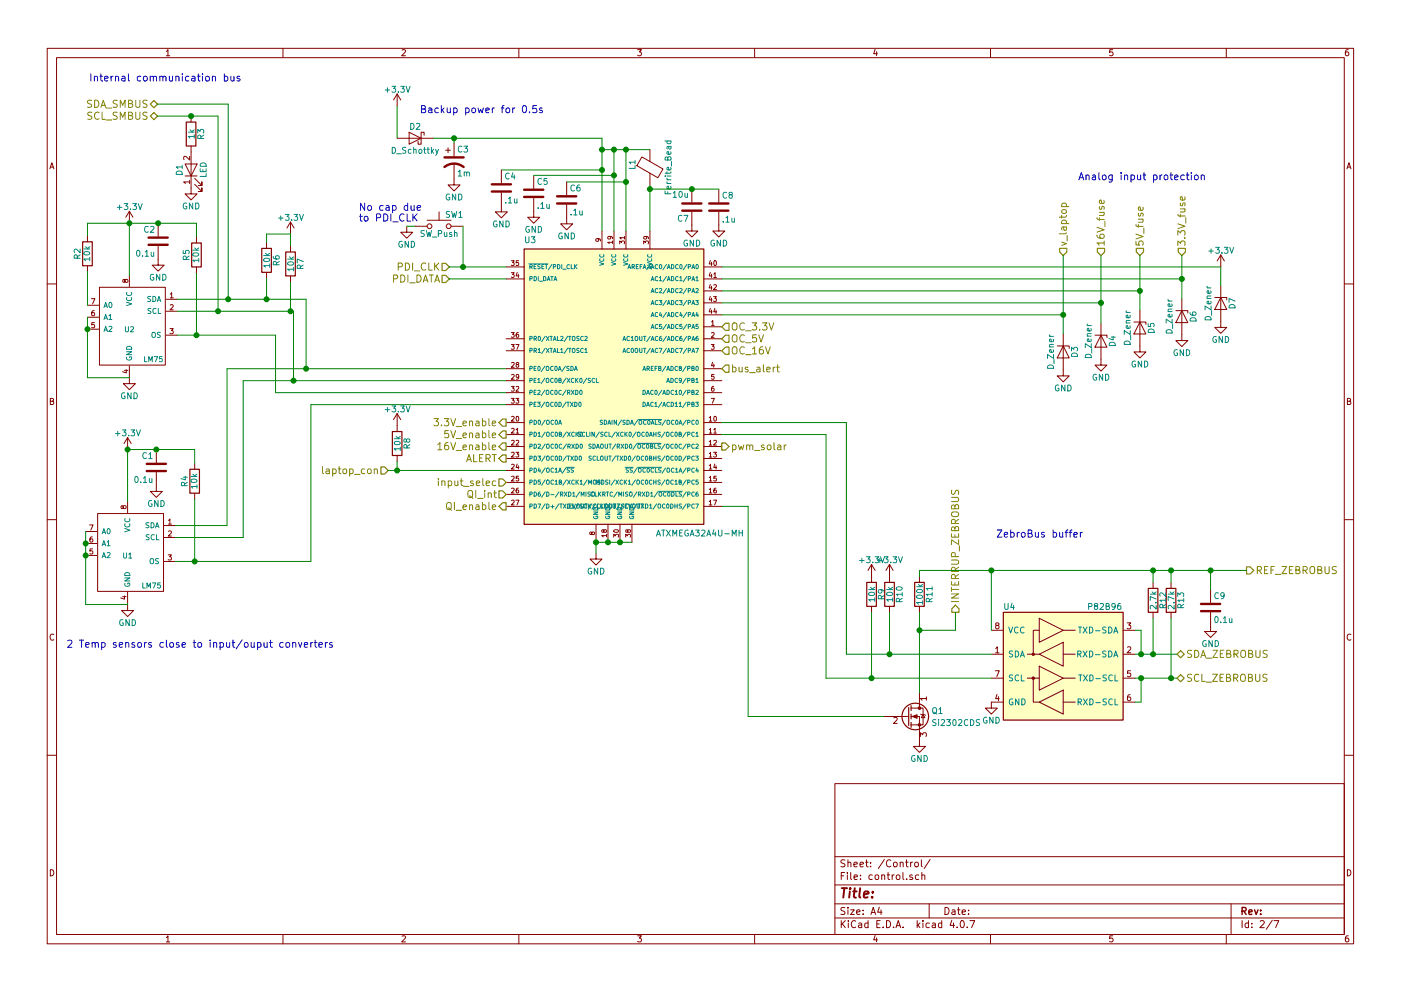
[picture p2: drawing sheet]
<svg xmlns="http://www.w3.org/2000/svg" width="297mm" height="210mm" viewBox="0 0 297 210" stroke-linecap="round" stroke-linejoin="round" font-family="sans-serif">
<g fill="none" stroke="#840000" stroke-width=".21">
<path d="M10 10.3h277v189.9h-277zM12 12.2h273v186.1h-273zM35.3 10.9l.3-.4v1.3M35.3 11.8h.7M60 10.3v1.9M84.2 19.9l-.8 1.3M84.2 19.9v2.6M84.2 19.9l.8 1.3M85.2 10.6l.5-.1 .3 .4-.8 .9h.8M110 10.3v1.9M135.2 10.5h.8l-.4 .5 .3 .1 .1 .2-.1 .4-.2 .1-.5-.1M160 10.3v1.9"/>
<path d="M185.5 10.5l-.3 .9h.8M185.9 11v.8M210 10.3v1.9M235.9 10.5h-.6v.6h.6l.1 .5-.3 .2-.4-.1M260 10.3v1.9M285.9 10.5l-.4 .1-.2 .2-.1 .8 .3 .2 .4-.1 .1-.4-.1-.2-.4-.1-.3 .3M10.6 35.8l.4-1.3 .4 1.3M10.7 35.5h.6M39.2 34.8h2.6l-1.3 2.5zM39.2 37.3h2.6M40.2 38.6h-1.3l.4 .4M40.2 33.2v.8l-.9-.8-.4 .2 .1 .5"/>
<path d="M40.2 38.2v.8M40.5 31v10.1h1.3l-1.3 1.3-1.3-1.3h1.3M40.5 24.6v1.3M41.3 39.1l1.5 1.5v-.7v.7h-.8M41.3 37.8l1.5 1.6v-.8v.8h-.8M84.2 29.3h7.6M86.7 28.1l2.6 1.2-2.6 1.3zM89.9 28.7v-.6h-.6v2.5h-.7v-.6M94.5 31.9h1M95 31.4v1M96.3 34.7v4.5h1.2l-1.2 1.3-1.3-1.3h1.3M96.3 30.3v2.8"/>
<path d="M106.3 36.1v2.8M113.2 37.2v2.8M120.1 38.6v2.8M136.1 33.3l4.5 2.6-1.1 1.8-4.5-2.6zM137.8 31.7v2.6M137.8 36.8v2.6M285.6 35.8l.4-1.3 .4 1.3M285.7 35.5h.6M18.5 50v1.3M18.5 56.4v1.3M26.5 59.5l.2-.2 .4 .2v.3l-.4 .1-.3-.6-.3 .1v.5h.2l.2-.2M27.4 44.8v2.6"/>
<path d="M27.4 58.4v2.4M27.4 44.8l.8 1.3M27.4 44.8l-.7 1.3M33.5 52.2v4.1h-1.2l1.2 1.2 1.3-1.2h-1.3M33.5 47.4v2.8M41.7 50.3v1.3M41.7 56.6v1.3M56.5 51.4v1.3M56.5 57.8v1.2M61.6 47.1l-.8 1.3M61.6 47.1v2.6M61.6 52.2v1.3"/>
<path d="M61.6 58.5v1.3M61.6 47.1l.8 1.3M86.2 48v1.3h1.3l-1.3 1.2-1.2-1.2h1.2M88 48h2.6M90.6 46.7h5M93.1 45v1.7M95.6 48h2.6M106.3 40.9v4.1h1.3l-1.3 1.2-1.3-1.2h1.3M107.3 56.6h3.8M107.3 59.2h3.8M108.4 57.9h.6l-.3 .3 .3 .1v.5h-.6M108.4 55.3h.6l-.3 .4 .3 .1v.4h-.6"/>
<path d="M109.7 57.8l-.3 .7h.6M109.9 58.2v.7M110 55.3h-.5l-.1 .5 .5-.1 .1 .5h-.6M113.2 42v4.1h1.2l-1.2 1.3-1.3-1.3h1.3M120.1 43.4v4.1h1.3l-1.3 1.3-1.2-1.3h1.2M126.7 50.6l.2 .2v.3h-.5l-.1-.3 .2-.2 .6 .1 .2 .4M127.6 49v3.8M129.3 50.2l.2 .1-.1 .3h-.5v-.3l.2-.1h.5l.3 .4M129.9 51.4h-1l.3 .3M129.9 51.1v.6M130.2 49v3.8M131.4 51.7v-.6l.4 .4 .1-.4h.4v.6"/>
<path d="M132.4 50.4h-1l.3 .3M132.4 50.2v.5M132.7 49v3.8M136.5 51.7v-.6l.4 .4 .1-.4h.4v.6M136.9 50.2l.2 .1v.3h-.6v-.3l.2-.1h.6l.2 .4M137.8 49v3.8M146.7 45v4h1.3l-1.3 1.3-1.3-1.3h1.3M146.7 40.1v2.8M149.2 56.6h3.8M149.2 59.2h3.8M150.6 55.3l-.2 .7h.6M150.6 57.8l-.2 .7h.6"/>
<path d="M150.9 55.6v.7M150.9 58.2v.7M151.3 58.2l.3-.3v1M151.3 58.9h.6M151.4 55.4l.2-.1a.49 .49 0 0 1 .3 .5 .49 .49 0 0 1-.4 .5l-.2-.3zM152.4 45v4h1.3l-1.3 1.3-1.3-1.3h1.3M152.4 40.1v2.8M258.8 54.1v2.5M258.8 54.1l-.7 1.3M258.8 54.1l.8 1.3M10 60.2h2M18.5 69.8h2.4"/>
<path d="M18.5 67.3h2.4M18.5 64.8h2.4M19.4 63.4h.7l-.5 1.1M20 65.9l-.4 .1-.1 .2-.1 .6 .2 .2 .4-.1v-.5l-.4-.1-.2 .2M20 68.4h-.5l-.1 .6 .6-.1v.5h-.6M21.1 61h14v16.5h-14zM26.4 78.6h.7M26.8 78.4v.7l-.8-.2M27.4 77.6v2.4M35.2 63.5h2.4M35.2 66h2.4M35.2 71.1h2.4"/>
<path d="M36 69.7h.7l-.4 .4 .4 .1v.5h-.7M36.1 62.4l.3-.3v1.1M36.1 64.7l.4-.1 .2 .3-.7 .8h.7M36.1 63.2h.6M107.3 71.9h3.8M107.3 74.4h3.8M107.3 78.2h3.8M108.4 70.6h.6l-.3 .3 .3 .1v.5h-.6M108.4 73.1h.6l-.3 .4 .3 .1v.4h-.6M108.5 77l.3-.1 .2 .3-.6 .7h.6M108.5 79.5l.3-.1 .2 .4-.6 .7h.6M109.4 73.1h.6l-.4 1"/>
<path d="M109.6 77.3l-.2-.1 .1-.2h.4l.1 .2-.6 .3 .2 .4 .4-.1v-.4l-.2-.1M109.9 70.6l-.3 .1-.2 .7 .2 .2 .4-.1-.1-.5-.3-.1-.2 .2M110 79.9l-.2 .2-.3-.1v-.5l.3-.1 .2 .2v.6l-.5 .3M149.2 69.3h3.8M149.2 71.9h3.8M149.2 74.4h3.8M149.2 78.2h3.8M149.2 61.7h3.8M149.2 64.3h3.8M149.2 66.8h3.8M150.6 60.3l-.2 .8h.6M150.6 62.9l-.2 .7h.6"/>
<path d="M150.6 65.4l-.2 .8h.6M150.8 73.1h.6l-.3 .4 .3 .1v.4h-.6M150.9 68.3l.2-.3v1M150.9 70.7l.3-.1 .2 .3-.6 .7h.6M150.9 69h.5M150.9 60.7v.7M150.9 63.3v.7M150.9 65.8v.7M151.1 76.9l-.2 .7h.6M151.3 62.9h.6l-.3 .4 .3 .1v.4h-.6M151.3 60.5l.4-.1 .2 .3-.6 .7h.6M151.3 77.2v.7"/>
<path d="M151.4 79.4h-.5v.5h.4l.1 .5h-.5M151.6 65.4l-.3 .8h.6M151.8 65.8v.7M224.2 73.4h2.5v.5M225.4 73.4l1.3 2.5h-2.5zM225.4 70.9v8.9h1.3l-1.3 1.2-1.2-1.2h1.2M232.2 71.1h2.5v.5M233.4 71.1l1.3 2.6h-2.5zM233.4 68.6v8.9h1.3l-1.3 1.2-1.2-1.2h1.2M240.4 68.3h2.6v.5M241.7 68.3l1.3 2.6h-2.6zM241.7 65.8v8.9h1.3l-1.3 1.2-1.3-1.2h1.3"/>
<path d="M249.3 65.9h2.5v.5M250.6 65.9l1.2 2.5h-2.5zM250.6 63.4v8.9h1.2l-1.2 1.2-1.3-1.2h1.3M257.6 63.1h2.5v.5M258.8 63.1l1.3 2.6h-2.5zM258.8 60.6v8.9h1.3l-1.3 1.2-1.2-1.2h1.2M285 60.2h2M10.7 85.1h.5l.1-.5-.6-.1v1.3h.5l.2-.4-.3-.3M27.1 92.8v2.6M27.1 92.8l.7 1.3M27.1 92.8l-.8 1.3M27.4 80.1v1.3h-1.2l1.2 1.3 1.3-1.3h-1.3"/>
<path d="M33.1 95.4v2.8M41.3 98.3v1.3M84.2 87.8v3.8M84.2 96.6v1.3M84.2 87.8l-.8 1.2M84.2 87.8l.8 1.2M107.3 80.8h3.8M107.3 83.3h3.8M107.3 85.8h3.8M107.3 89.7h3.8M107.3 92.2h3.8M107.3 94.7h3.8"/>
<path d="M107.3 97.3h3.8M107.3 99.8h3.8M108.4 82h.6l-.3 .4 .3 .1v.4h-.6M108.4 84.5h.6l-.3 .4 .3 .1v.4h-.6M108.5 88.4l.3-.1 .2 .3-.6 .8h.6M108.5 91l.3-.1 .2 .3-.6 .7h.6M108.5 93.5l.3-.1 .2 .3-.6 .7h.6M108.5 96.1l.3-.1 .2 .3-.6 .7h.6M108.5 98.6l.3-.1 .2 .3-.6 .7h.6M109.4 96h.6l-.3 .3 .3 .1v.5h-.6M109.4 84.5h.6l-.3 .4 .3 .1v.4h-.6M109.4 91.2l.3-.3v1"/>
<path d="M109.4 93.5l.4-.1 .2 .3-.6 .7h.6M109.4 82.1l.4-.1 .2 .3-.6 .7h.6M109.4 91.9h.6M109.6 88.4l.1-.1a.49 .49 0 0 1 .3 .6 .49 .49 0 0 1-.4 .4l-.2-.3zM109.7 98.4l-.3 .8h.6M109.9 98.8v.7M149.2 80.8h3.8M149.2 83.3h3.8M149.2 85.8h3.8M149.2 89.7h3.8M149.2 92.2h3.8M149.2 94.7h3.8"/>
<path d="M149.2 97.3h3.8M149.2 99.8h3.8M150.4 88.6l.2-.3v1.1M150.4 91.2l.2-.3v1M150.4 93.7l.2-.3v1M150.4 96.3l.2-.3v1M150.4 98.8l.2-.3v1M150.4 89.4h.5M150.4 91.9h.5M150.4 94.4h.5M150.4 97h.5M150.4 99.5h.5"/>
<path d="M150.8 84.5h.7l-.5 1M151.3 96h.6l-.3 .3 .3 .1v.5h-.6M151.3 82l-.3 .1-.1 .7 .1 .2 .4-.1-.1-.5h-.3l-.1 .2M151.3 91.2l.3-.3v1M151.3 93.5l.4-.1 .2 .3-.6 .7h.6M151.3 91.9h.6M151.4 88.4l.2-.1a.49 .49 0 0 1 .3 .6 .49 .49 0 0 1-.4 .4l-.2-.3zM151.6 98.4l-.3 .8h.6M151.8 98.8v.7M285.7 85.1h.5l.1-.5-.6-.1v1.3h.5l.2-.4-.3-.3M10 110.3h2M18.2 117.9h2.3"/>
<path d="M18.2 115.3h2.3M18.2 112.8h2.3M19 111.4h.7l-.4 1.1M19.6 113.9l-.3 .1-.2 .2-.1 .6 .3 .2 .3-.1v-.5l-.3-.1-.3 .2M19.6 116.5h-.5l-.1 .5 .6-.1v.5h-.6M20.7 109h14v16.5h-14zM26.1 107.5l.2-.2 .4 .2v.3l-.4 .1-.3-.6-.3 .1 .1 .5h.1l.2-.2M27.1 106.4v2.4M33.1 100.2v4.1h-1.2l1.2 1.2 1.3-1.2h-1.3M34.8 111.5h2.4M34.8 114h2.4M34.8 119.1h2.4"/>
<path d="M35.7 117.7h.6l-.3 .4 .3 .1v.5h-.6M35.7 110.4l.3-.3v1.1M35.7 112.7l.4-.1 .2 .3-.6 .8h.6M35.7 111.2h.6M41.3 104.6v1.3M107.3 102.4h3.8M107.3 104.9h3.8M107.3 107.4h3.8M108.5 101.1l.3-.1 .2 .3-.6 .8h.6M108.5 103.7l.3-.1 .2 .3-.6 .7h.6M108.5 106.2l.3-.1 .2 .3-.6 .7h.6M109.4 106.1h.6l-.4 1"/>
<path d="M109.9 103.6l-.3 .1-.2 .7 .2 .2 .4-.1-.1-.5h-.3l-.2 .2M110 101h-.5l-.1 .5h.5l.1 .4h-.6M125.5 113l.2-.1 .4 .1-.1 .4h-.3l-.3-.5h-.3v.5h.2l.2-.1M126.4 117.3v1.3h1.2l-1.2 1.3-1.3-1.3h1.3M126.4 111.2v3.9M128 112.6l.2-.2 .4 .2-.1 .3h-.3l-.3-.5-.3 .1v.4h.2l.2-.1M128.6 113.6h-1l.3 .3M128.6 113.4v.5M128.9 111.2v3.9M130.1 114v-.6l.4 .3 .1-.3h.4v.6M130.2 112.5a.62 .62 0 0 1 .9 .2 .59 .59 0 0 1-1-.1zM131.4 111.2v3.9"/>
<path d="M132.7 114v-.6l.3 .3 .1-.3h.5v.6M133.1 112.6l.2-.2 .4 .2-.1 .3h-.3l-.3-.5-.3 .1v.4h.2l.2-.1M134 111.2v3.9M149.2 102.4h3.8M149.2 104.9h3.8M149.2 107.4h3.8M150.4 101.3l.2-.3v1.1M150.4 103.9l.2-.3v1M150.4 106.4l.2-.3v1M150.4 102.1h.5M150.4 104.6h.5M150.4 107.1h.5"/>
<path d="M151.3 106.1h.6l-.4 1M151.8 103.6l-.3 .1-.2 .7 .2 .2 .4-.1-.1-.5h-.3l-.2 .2M151.9 101h-.5l-.1 .5h.5l.1 .4h-.6M184.8 119.8v3.8M184.8 119.8l-.8 1.2M184.8 119.8l.7 1.2M188.6 119.8v3.8M188.6 119.8l-.8 1.2M188.6 119.8l.8 1.2M285 110.3h2M11.4 134.6a.58 .58 0 0 0-.8 .6 .58 .58 0 0 0 .8 .5M26 126.6h.7"/>
<path d="M26.4 126.4v.7l-.8-.2M27.1 128.3v1.2h-1.3l1.3 1.3 1.2-1.3h-1.2M27.1 125.6v2.4M184.8 128.6v1.3M188.6 128.6v1.3M194.9 122.3v1.3M194.9 128.6v1.3M210.2 138.8h2.5M210.2 133.7h2.5M211.1 137.6l.4-.4v1.3M211.1 138.5h.7M211.3 132.7l-.2-.2 .1-.2h.6v.3l-.6 .1-.1 .2 .1 .4 .1 .1h.3l.2-.2v-.4l-.2-.1"/>
<path d="M217.8 138.8h2.5M220.3 133.7h-1.2v5.1M220.3 131.2l5.1 2.5-5.1 2.6zM220.3 138.8l5.1-2.5v5zM225.4 133.7h2.6M225.4 138.8h2.6M238.1 138.8h2.6M238.1 133.7h2.6M239 132.2h.8l-.5 .4 .4 .1v.6l-.2 .1-.5-.1M239 137.3l.5-.1 .3 .4-.8 .9h.8M244.5 123.6v1.2M244.5 129.9v1.3"/>
<path d="M248.3 123.6v1.2M248.3 129.9v1.3M256.7 129.9v4.1h1.2l-1.2 1.2-1.3-1.2h1.3M256.7 125.1v2.8M286.4 134.6a.58 .58 0 0 0-.8 .6 .58 .58 0 0 0 .8 .5M187.3 152h5.4M189.5 152.3l.5-.1 .2 .4-.8 .9h.8M193.2 152h1.7v6.4h1.3l-1.3 1.2-1.2-1.2h1.2M193.2 150.2h1.7M194.9 150.2h.8v3.6h-2.5M194.9 146.9v3.3M195.1 156.3v-.8l.5 .4 .1-.4h.6l.1 .2-.1 .6"/>
<path d="M195.2 151.5l1 .3M195.7 151.6l.4 .7h-.8zM196.4 148.2h-1.3l.4 .4M196.4 147.8v.8M210.2 143.9h2.5M211 142.3h.9l-.6 1.3M211.4 147.3l-.3 .9h.8M211.7 147.8v.9M212.7 149h-2.5v1.2h1.3l-1.3 1.3-1.3-1.3h1.3M217.8 143.9h2.5M219.1 143.9v5.1h1.2M220.3 141.3l5.1 2.6-5.1 2.5z"/>
<path d="M220.3 149l5.1-2.6v5.1zM225.4 143.9h2.6M225.4 149h2.6M238.1 143.9h2.6M238.1 149h2.6M239.6 147.4h-.3l-.2 .3-.1 .7 .3 .3 .4-.2-.1-.6h-.3l-.3 .2M239.7 142.3h-.6l-.1 .6h.7v.6l-.2 .1-.5-.1M10 160.2h2M177 166.3h108v32h-108zM285 160.2h2M10.7 184.5a.65 .65 0 0 1 .7 .7 .65 .65 0 0 1-.7 .6zM35.3 198.9l.3-.4v1.3"/>
<path d="M35.3 199.8h.7M60 198.3v1.9M85.2 198.6l.5-.1 .3 .4-.8 .9h.8M110 198.3v1.9M135.2 198.5h.8l-.4 .5 .3 .1 .1 .2-.1 .4-.2 .1-.5-.1M160 198.3v1.9M177 194.8h108M177 191.8h108M177 187.8h108M177 181.8h108M178.4 195.3v1.5M178.4 185.8h.5"/>
<path d="M178.6 196l.6 .8M179.1 185.1h-.7v1.5M179.1 192.6l-.5-.1-.3 .3 .1 .3 .7 .4v.4l-.2 .1-.6-.1M179.1 182.5l-.5-.1-.3 .3 .1 .3 .7 .4v.4l-.2 .1-.6-.1M179.2 195.3l-.8 .9M179.7 185.1v.2M179.7 185.6v1M179.8 192.5v.2M179.8 183.1l.2-.2 .4 .1v.9M179.8 182.4v1.5M179.8 193v1M179.9 195.3v.2"/>
<path d="M179.9 195.8v1M180.3 193h.8l-.8 1h.8M180.4 185.1v1.3l.2 .2M181.1 183.4l.7-.1-.1-.3-.4-.1-.2 .2v.7h.6M181.1 186.1l.7-.1-.1-.3-.4-.1-.2 .2 .1 .7h.5M181.4 195.5a.71 .71 0 0 0-1 .5 .71 .71 0 0 0 .8 .8l.2-.1M181.6 193.5l.7-.1v-.3l-.4-.1-.3 .2 .1 .7h.6M182.1 195.9h.6v.9M182.3 183.4l.8-.1-.1-.3-.4-.1-.3 .2 .1 .7h.6M182.4 186.5v.1M182.4 185.7v.1M182.7 196.2l-.7 .3 .2 .3 .5-.1"/>
<path d="M183 193.9v.1M183 193.1v.1M183.5 182.9h.6M183.7 182.4v1.3l.4 .2M184 195.9l-.4-.1-.3 .3 .1 .6 .2 .1 .4-.1M184 195.3v1.5M184.6 183.8v.1M184.6 183v.1M184.7 194l.4-1.5 .5 1.5M184.8 193.6h.7M184.9 185.7l-.4-.1-.3 .3 .1 .6 .2 .1 .4-.1M185.5 198.5l-.3 .9h.8"/>
<path d="M185.6 185.7l.2-.1 .4 .1 .1 .6-.1 .2-.4 .1-.2-.1zM185.9 199v.8M185.9 196h.5M186.4 192.5l-.3 1h.9M186.6 195.3h-.7v1.5h.7M186.8 193v1M186.9 185.7l.2-.1 .4 .1 .1 .9M186.9 185.6v1M187.2 196.7v.1M187.5 182.3l-1.3 2M188 195.3a.76 .76 0 0 1 .8 .8 .76 .76 0 0 1-.8 .7zM188.1 185.6h.5"/>
<path d="M188.3 185.1v1.3l.3 .2M188.9 182.6a.71 .71 0 0 0-1 .5 .71 .71 0 0 0 .7 .8l.3-.1M189.2 185.6v1M189.5 196.7v.1M189.5 183.1l.2-.2 .4 .2 .1 .5-.1 .2-.4 .1-.2-.1zM189.6 185.6l-.4 .3M190 196.8l.4-1.5 .6 1.5M190.1 185.7l.2-.1 .4 .1 .1 .6-.1 .2-.4 .1-.2-.1zM190.1 196.4h.7M190.9 183.1l.2-.2 .3 .1 .1 .9M190.9 182.9v1M191.4 185.1v1.3l.2 .2"/>
<path d="M191.5 196.7v.1M192 182.9h.6M192.2 182.4v1.3l.4 .2M192.2 186.5v.1M193.1 182.9v1M193.4 185.7l-.3-.1-.2 .2v.2l.5 .2v.3h-.5M193.5 182.9l-.4 .3M194 183.1l.2-.2 .4 .2 .1 .5-.1 .2-.4 .1-.2-.1zM194.5 195.3v1.5M194.6 196.3l.4 .5M194.8 185.7l-.4-.1-.3 .3 .1 .6 .2 .1 .4-.1M195 195.8l-.5 .6"/>
<path d="M195.4 182.4v1.3l.2 .2M195.5 185.7l.2-.1 .3 .1 .1 .9M195.5 185.1v1.5M195.7 195.3v.2M195.7 195.8v1M197 191.8v3M197 195.9l-.4-.1-.3 .3 .1 .6 .2 .1 .4-.1M197.2 182.3l-1.3 2M197.7 195.9h.6v.9M198.3 196.2l-.7 .3 .2 .3 .5-.1M199.7 195.9l-.5-.1-.2 .3v.6l.2 .1 .5-.1M199.7 195.3v1.5"/>
<path d="M200.4 192.5a.76 .76 0 0 1 .8 .8 .76 .76 0 0 1-.8 .7zM201.8 195.2l-.4 1.1h1M201.9 193.1h.5l.1 .9M202.2 195.8v1M202.5 193.4l-.7 .3 .2 .3 .5-.1M202.9 196.7v.1M203 193h.6M203.2 192.5v1.3l.4 .2M203.8 195.4l.1-.1a.8 .8 0 0 1 .6 .8 .8 .8 0 0 1-.6 .7 .97 .97 0 0 1-.1-1.4zM204 193.5l.7-.1-.1-.3-.4-.1-.2 .2 .1 .7h.5M205.1 196.7v.1M205.4 193.9v.1"/>
<path d="M205.4 193.1v.1M205.6 195.3h1.1l-.7 1.5M210 198.3v1.9M235.9 198.5h-.6v.7l.6-.1 .1 .5-.3 .2-.4-.1M260 198.3v1.9M261 191.8v6.5M263.3 195.3v1.5M264.7 195.9l-.4-.1-.3 .3 .1 .6 .2 .1 .4-.1M264.7 195.3v1.5M265.4 196.7v.1M265.4 195.9v.1M267.2 195.5l.6-.2 .2 .5-.9 1h.9"/>
<path d="M269.7 195.2l-1.2 2M270.1 195.3h1l-.6 1.5M285.7 184.5a.65 .65 0 0 1 .7 .7 .65 .65 0 0 1-.7 .6zM285.9 198.5l-.4 .1-.2 .3-.1 .7 .3 .2 .4-.1 .1-.4-.1-.2-.4-.1-.3 .3"/>
<circle cx="91.1" cy="48" r=".51"/>
<circle cx="95.1" cy="48" r=".51"/>
<circle cx="219.1" cy="138.8" r=".25"/>
<circle cx="219.1" cy="138.8" r=".13"/>
<circle cx="219.1" cy="143.9" r=".25"/>
<circle cx="219.1" cy="143.9" r=".13"/>
</g>
<path d="M263.3 193.3l.8-.1 .1-.2-.1-.3-.2-.2h-.6v1.5M263.7 193.3l.5 .7M264.8 193.5l.7-.1-.1-.3-.4-.1-.2 .2v.7h.6M266 193l.3 1 .4-1M267.3 193.9v.1M267.3 193.1v.1" fill="none" stroke="#840000" stroke-width=".3"/>
<path d="M178.5 188.4h1.1M179 188.4l-.2 2M180.2 189.1l-.2 1.3M180.3 188.4l-.1 .2 .2-.1-.1-.1-.1 .2M180.9 189.1h.7M181.2 188.4l-.2 1.8 .1 .1 .4 .1M182.4 188.4l-.2 1.8 .2 .2M183.2 189.8l.9-.2v-.4l-.6-.1-.3 .3v.9h.7M184.9 190.3v.1M185.1 189.2l-.1 .2-.1-.1 .2-.1-.1 .2" fill="none" stroke="#840000" stroke-width=".41"/>
<g fill="#ffffc2" stroke="#ffffc2" stroke-width=".21">
<path d="M212.7 129.9h25.4v22.9h-25.4z"/>
<path d="M111.1 52.8h38.1v58.4h-38.1z"/>
</g>
<g fill="none" stroke="#840000" stroke-width=".25">
<path d="M39.5 25.9h2v5.1h-2zM17.5 51.3h2.1v5.1h-2.1zM40.6 51.6h2.1v5h-2.1zM55.5 52.7h2v5.1h-2zM60.6 53.5h2v5h-2zM111.1 52.8h38.1v58.4h-38.1zM40.3 99.6h2v5h-2zM83.2 91.6h2v5h-2zM183.8 123.6h2v5h-2zM187.6 123.6h2v5h-2zM193.9 123.6h2.1v5h-2.1zM212.7 129.9h25.4v22.9h-25.4z"/>
<path d="M243.5 124.8h2v5.1h-2zM247.3 124.8h2v5.1h-2zM192.7 150.1v3.8M193.2 149.7v1M193.2 151.5v1M193.2 153.3v1"/>
<circle cx="194.1" cy="152" r="2.82"/>
</g>
<g fill="none" stroke="#008484" stroke-width=".21">
<path d="M81.7 19.1h.9M82.1 18.6v1M83.1 18.3h.8l-.4 .5 .3 .1v.6l-.1 .1-.6-.1M84.5 19.5v.1M84.9 18.3h.8l-.4 .5 .4 .1v.6l-.2 .1-.6-.1M86.1 18.3l.4 1.3 .4-1.3M37.5 36.4a.67 .67 0 0 1 .8-.1 .67 .67 0 0 1 .3 .7h-1.2zM38.6 35.4h-1.2l.3 .4M38.6 35.1v.7M39.9 28h1.3M40.3 27.6l.5 .4M41.2 29h-1.3l.4 .3"/>
<path d="M41.2 28.6v.7M41.2 27.6l-.5 .3M41.9 28.2v-.7l.5 .4 .1-.4h.6l.1 .2-.1 .5M42.4 35.8v.6h1.3v-.6M42.5 34.8a.69 .69 0 0 1 .8-.2 .69 .69 0 0 1 .4 .7h-1.3zM42.6 29.4l-.1-.6-.5-.1-.1 .7h1.3M43 36v.4M43.2 28.7l-.6 .4M43.7 36.8v.6h-1.3M83.2 31.3a.64 .64 0 0 1 .7 .6 .64 .64 0 0 1-.7 .6zM84.1 32.6h1M86.1 31.3h-.7v.4a.54 .54 0 0 1 .6 .7l-.2 .1h-.5"/>
<path d="M87.1 26.2a.64 .64 0 0 1 .7 .6 .64 .64 0 0 1-.7 .7zM87.1 31.7h-.3l-.2 .2 .1 .6h.4M87.7 31.8l.2-.1h.3v.8M87.7 31.3v1.2M88.3 26.3l.5-.1 .2 .3-.8 1h.8M88.9 31.7h.3l.3 .2v.4l-.3 .2-.4-.2zM89.8 31.7h.5M90 31.3v1l.3 .2M90.6 31.7h.4M90.7 31.3v1l.3 .2M91.5 31.3v1.2M91.6 32l.3 .5"/>
<path d="M91.9 31.7l-.4 .5M92.4 31.7l.3 .8M93 31.7l-.5 1.1-.1 .1M97.2 36.4l.3-.3v1.3M97.2 37.4h.7M97.9 31.1a.56 .56 0 0 0-.8 .5 .56 .56 0 0 0 .8 .6M98.3 31h.8l-.4 .5 .4 .1v.6l-.2 .1-.6-.1M98.4 36.6l.2-.1 .3 .1 .1 .8M98.4 36.5v.9M99 36.7l.1-.2 .3 .1 .1 .8M107.9 36.8a.56 .56 0 0 0-.7 .5 .56 .56 0 0 0 .7 .6M108.7 36.6l-.2 1h.7"/>
<path d="M109 37.1v.9M114.8 38a.56 .56 0 0 0-.8 .5 .56 .56 0 0 0 .8 .5M116 37.9h-.6l-.1 .5h.7v.6l-.2 .1-.5-.1M121.8 39.4a.56 .56 0 0 0-.8 .5 .56 .56 0 0 0 .8 .5M122.9 39.3h-.4l-.1 .3-.1 .7 .2 .2 .5-.1-.1-.6-.4-.1-.2 .3M134.6 35.1v.6h-1.2M134.6 34.4h-1.2l.3 .4M134.6 34.1v.7M141 37.4h.1M141 29.9h1.3M141.4 38.6l.3 .3M141.4 37.8l.3 .3"/>
<path d="M141.4 38.9h.9M141.4 38.1h.9M141.4 37.4h.9M141.4 36.4v.5M141.5 29.9l-.1 .4 .3 .2 .5-.1v-.5M141.6 33.5l.2-.3 .5 .3v.5h-1.3l.1-.7h.4l.1 .7M141.7 31.1l.3 .5 .3-.1-.1-.4M142.2 39.5l.1 .4-.2 .2-.6-.1v-.5h.2l.1 .6M142.2 35.5l.1 .4-.2 .2-.6-.1v-.5h.2l.1 .6M142.2 32.2l.1 .4-.2 .1h-.6v-.5h.2l.1 .5M142.3 36.4l-.2 .3h-1.1M142.3 31.1h-.8v.5"/>
<path d="M142.4 34.3v.9M16.4 54.8l-.1-.6-.5-.1-.1 .7h1.3M17 52.9v.7l-.9-.7-.4 .2 .1 .5M17 54.1l-.6 .4M17.8 52.8h1.2M17.8 53.6a.76 .76 0 0 1 1.2 .2 .74 .74 0 0 1-1.2-.1zM18.2 52.3l.4 .5M19 55h-1.2l.3 .3M19 54.6v.7M19 52.3l-.5 .4M24.9 44h.9M25.3 43.5v1"/>
<path d="M26.3 43.2h.8l-.4 .5 .4 .1v.5l-.2 .2-.6-.2M27.7 44.3v.2M28.1 43.2h.8l-.4 .5 .4 .1v.5l-.2 .2-.6-.2M29.1 53.2l.1-.1a.67 .67 0 0 1 .5 .6 .67 .67 0 0 1-.5 .7l-.2-.5zM29.3 43.2l.4 1.3 .4-1.3M30.2 54.2v.2M30.8 53.5l.3-.4v1.3M30.8 54.4h.7M31.4 48.1a.56 .56 0 0 0-.7 .5 .56 .56 0 0 0 .7 .6M31.9 48.1l.5-.1 .2 .4-.7 .9h.7M32.1 53.5v.8l.3 .1 .2-.2M32.6 58.2a.59 .59 0 0 0-.8 .6 .59 .59 0 0 0 .8 .6v-.5h-.2"/>
<path d="M32.6 53.5v.9M33.9 58.2v1.3l-.7-1.3v1.3M34.5 58.2a.64 .64 0 0 1 .7 .6 .64 .64 0 0 1-.7 .7zM38.8 53.2v.6h.6v-.6h.6l.1 .1-.1 .5M39.5 55l-.1-.6h-.5l-.1 .6h1.3M39.5 43.1a.59 .59 0 0 0-.7 .6 .59 .59 0 0 0 .7 .6l.1-.5h-.2M40.1 54.3l-.6 .4M40.9 43.1v1.2l-.7-1.2v1.2M40.9 53.1h1.2M41 53.8a.69 .69 0 0 1 1.1 .3 .74 .74 0 0 1-1.2-.2zM41.3 52.6l.5 .5M41.5 43.1a.64 .64 0 0 1 .7 .6 .64 .64 0 0 1-.7 .6z"/>
<path d="M42.1 55.2h-1.2l.3 .4M42.1 54.9v.7M42.1 52.6l-.4 .4M55.9 54.2h1.3M56 55a.76 .76 0 0 1 1.2 .2 .74 .74 0 0 1-1.3-.1zM56.3 53.7l.5 .5M57.2 56.4h-1.3l.4 .3M57.2 56v.7M57.2 53.7l-.5 .4M57.9 54.4l.1 .3 .2 .2 .8 .1 .2-.3-.1-.4-.6 .1-.1 .3 .2 .3M58.6 56.2l-.1-.6-.5-.1-.1 .7h1.3M59.1 46.3h.9"/>
<path d="M59.2 55.5l-.6 .4M59.5 45.8v1M60.5 45.5h.8l-.4 .5 .3 .1v.5l-.1 .2-.6-.2M61 55h1.3M61.1 55.7a.69 .69 0 0 1 1.2 .3 .74 .74 0 0 1-1.3-.2zM61.4 54.5l.5 .5M61.8 46.6v.2M62.3 57.1h-1.3l.3 .4M62.3 56.8v.7M62.3 54.5l-.5 .4M62.3 45.5h.8l-.4 .5 .4 .1v.5l-.2 .2-.6-.2M63.5 45.5l.4 1.3 .4-1.3"/>
<path d="M63.7 56.9l-.1-.6h-.5l-.1 .6h1.3M64.3 55.5l-1.3-.5v.8M64.3 56.2l-.6 .4M85.3 51.3a.59 .59 0 0 0-.8 .5 .59 .59 0 0 0 .8 .6v-.5h-.2M86.6 51.2v1.3l-.7-1.3v1.3M87.2 51.2a.64 .64 0 0 1 .7 .6 .64 .64 0 0 1-.7 .7zM90 49h-.6l-.1 .4a.54 .54 0 0 1 .6 .7l-.2 .1-.4-.1M90.4 48.9l.3 1.3 .3-.9 .2 .9 .3-1.3M91.7 50.3h.9M92.9 49.6l.6-.1 .1-.5-.7-.1v1.3M94.2 49.3l.1 .8 .3 .1 .1-.1M94.7 49.3v.9"/>
<path d="M95.3 41.2a.59 .59 0 0 0-.7 .6 .59 .59 0 0 0 .7 .6l.1-.5h-.3M95.3 44.9h-.6v.4a.54 .54 0 0 1 .6 .7l-.2 .1-.5-.1M95.8 44.9l.3 1.2 .2-.9 .2 .9 .4-1.2M95.8 49.4l-.3-.1-.2 .2 .1 .2 .4 .1v.3h-.5M96.4 49.4l.1-.1 .4 .1v.8M96.4 48.9v1.3M96.6 41.2v1.2l-.7-1.2v1.2M97.2 41.2a.64 .64 0 0 1 .8 .6 .64 .64 0 0 1-.8 .6zM97.3 45.2l.3-.3v1.2M97.3 46.1h.7M105.3 46.9a.59 .59 0 0 0-.7 .6 .59 .59 0 0 0 .7 .6l.1-.5h-.2M106.7 46.9v1.3l-.8-1.3v1.3"/>
<path d="M107.2 42.9v.2M107.3 46.9a.64 .64 0 0 1 .7 .6 .64 .64 0 0 1-.7 .7zM107.8 42.2l.4-.4v1.3M107.8 43.1h.7M109.1 42.2v.8l.3 .1 .2-.2M109.6 42.2v.9M111.4 50.2v1.1l.3 .2h.2l.2-.2v-1.1M112.1 56h4.1M112.2 48.1a.59 .59 0 0 0-.7 .5 .59 .59 0 0 0 .7 .6v-.5h-.2M112.3 59.2l.5-.1v-.3l-.5-.1v.9M112.3 56.6h.5v-.4l-.5-.1v.9M112.6 56.6l.3 .4"/>
<path d="M112.6 50.2h.8l-.4 .5 .4 .1v.6l-.2 .1-.6-.1M113.2 58.7a.45 .45 0 0 1 .5 .4 .45 .45 0 0 1-.5 .5zM113.2 56.6h.3M113.5 48v1.3l-.7-1.3v1.3M113.7 56.1h-.5v.9h.5M114.1 44.1v.1M114.1 48a.64 .64 0 0 1 .7 .7 .64 .64 0 0 1-.7 .6zM114.1 58.7v.9M114.4 59.7h.6M114.5 56.2h-.5a.39 .39 0 0 0 .5 .5l-.1 .3h-.4M114.7 43.3l.3-.4v1.3M114.7 44.2h.7"/>
<path d="M114.9 56.6h.3M115.2 58.7a.45 .45 0 0 1 .6 .4 .45 .45 0 0 1-.6 .5zM115.3 56.1h-.4v.9h.4M115.6 56.1h.5M115.8 56.1v.9M115.9 43.4l.1 .7 .3 .1 .2-.1M116 59.6l.3-.9 .3 .9M116.1 59.3h.4M116.5 43.4v.8M116.8 58.7h.5M117 58.7v.9M117 56.1l-.7 1.1"/>
<path d="M117.3 56.6h.5v-.4l-.5-.1v.9M117.4 59.6l.4-.9 .3 .9M117.6 59.3h.4M118.2 56.1a.45 .45 0 0 1 .5 .5 .45 .45 0 0 1-.5 .4zM119.1 56.1v.9M119.2 49.5a.59 .59 0 0 0-.7 .5 .59 .59 0 0 0 .7 .6v-.5h-.2M119.3 57.1h.7M120.5 49.4v1.3l-.7-1.3v1.3M120.7 56.2a.39 .39 0 0 0-.5 .4 .39 .39 0 0 0 .5 .3M121.1 45.5v.1M121.1 56.1v.9h.4M121.1 49.4a.64 .64 0 0 1 .7 .7 .64 .64 0 0 1-.7 .6z"/>
<path d="M121.6 44.7l.4-.4v1.3M121.6 45.6h.8M121.8 56.1v.9M121.9 56.5l.4 .5M122.3 56.1l-.5 .5M122.9 44.7l.1 .8 .3 .1 .1-.1M123.4 44.7v.9M127.1 55.7l.9 .3-.9 .3M127.2 54.9a.39 .39 0 0 0 .4 .6 .39 .39 0 0 0 .3-.6M127.2 54a.39 .39 0 0 0 .4 .6 .39 .39 0 0 0 .3-.6M129.7 55.7l.9 .3-.9 .3M129.8 54.9a.39 .39 0 0 0 .3 .6 .39 .39 0 0 0 .4-.6"/>
<path d="M129.8 54a.39 .39 0 0 0 .3 .6 .39 .39 0 0 0 .4-.6M132.2 55.7l.9 .3-.9 .3M132.3 54.9a.39 .39 0 0 0 .4 .6 .39 .39 0 0 0 .3-.6M132.3 54a.39 .39 0 0 0 .4 .6 .39 .39 0 0 0 .3-.6M133.1 57l.3-.9 .3 .9M133.2 56.8h.4M134 56.6h.4l.1-.4-.5-.1v.9M134.2 56.6l.3 .4M134.9 56.6h.3M135.3 56.1h-.4v.9h.4M135.7 56.6h.3M136.1 56.1h-.4v.9"/>
<path d="M136.3 57l.4-.9 .3 .9M136.4 56.8h.5M137.3 55.7l.9 .3-.9 .3M137.4 54.9a.39 .39 0 0 0 .3 .6 .39 .39 0 0 0 .4-.6M137.4 54a.39 .39 0 0 0 .3 .6 .39 .39 0 0 0 .4-.6M137.9 56.1l-.8 1.1M137.9 56.6v.4M138 57l.4-.9 .3 .9M138 59.6l.4-.9 .3 .9M138.2 56.8h.4M138.2 59.3h.4M138.2 56.5l-.9 .3 .9 .3"/>
<path d="M139.4 56.2a.39 .39 0 0 0-.5 .4 .39 .39 0 0 0 .5 .3M139.4 58.8a.39 .39 0 0 0-.5 .3 .39 .39 0 0 0 .5 .4M139.8 58.9l.3-.2v.9M139.8 59.6h.5M139.9 56.2l.1-.1a.44 .44 0 0 1 .3 .5 .44 .44 0 0 1-.4 .4l-.1-.3zM141 40.5v.6h1.3M141.3 56.1l-.8 1.1M141.3 58.6l-.8 1.2M141.5 57l.3-.9 .3 .9M141.5 59.6l.3-.9 .3 .9M141.6 40.7v.4M141.6 56.8h.4"/>
<path d="M141.6 59.3h.4M142.4 56.1a.45 .45 0 0 1 .5 .5 .45 .45 0 0 1-.5 .4zM142.4 58.7a.45 .45 0 0 1 .5 .4 .45 .45 0 0 1-.5 .5zM142.7 41l.4-.4v1.3M142.7 41.9h.7M143.8 56.2a.39 .39 0 0 0-.6 .4 .39 .39 0 0 0 .6 .3M143.8 58.8a.39 .39 0 0 0-.6 .3 .39 .39 0 0 0 .6 .4M144 40.7l.2-.1a.67 .67 0 0 1 .5 .6 .67 .67 0 0 1-.5 .7l-.3-.5zM144.1 58.9l.3-.2v.9M144.1 59.6h.5M144.2 56.2l.1-.1a.44 .44 0 0 1 .3 .5 .44 .44 0 0 1-.4 .4l-.1-.3zM144.6 45.8a.56 .56 0 0 0-.8 .5 .56 .56 0 0 0 .8 .5"/>
<path d="M145 45.7h.8l-.5 1.3M145.2 41l.1 .8 .3 .1 .1-.1M145.6 56.1l-.7 1.1M145.6 58.6l-.7 1.2M145.7 51a.59 .59 0 0 0-.7 .6 .59 .59 0 0 0 .7 .5l.1-.4h-.3M145.7 41v.9M145.9 56.6h.5v-.4l-.5-.1v.9M145.9 59.2l.5-.1v-.3l-.5-.1v.9M146.7 57l.3-.9 .3 .9M146.7 59.6l.3-.9 .3 .9M146.8 56.8h.4M146.8 59.3h.4"/>
<path d="M147 50.9v1.3l-.7-1.3v1.3M147.5 58.9l.3-.2v.9M147.5 59.6h.6M147.6 56.2l.2-.1a.44 .44 0 0 1 .3 .5 .44 .44 0 0 1-.4 .4l-.2-.3zM147.7 50.9a.64 .64 0 0 1 .7 .7 .64 .64 0 0 1-.7 .6zM151.4 51a.59 .59 0 0 0-.7 .6 .59 .59 0 0 0 .7 .5l.1-.4h-.2M152.8 50.9v1.3l-.8-1.3v1.3M153.3 47v.1M153.4 50.9a.64 .64 0 0 1 .7 .7 .64 .64 0 0 1-.7 .6zM153.9 46.2l.4-.3v1.2M153.9 47.1h.7M154.1 40.9a.56 .56 0 0 0-.8 .5 .56 .56 0 0 0 .8 .5"/>
<path d="M154.8 41.3l-.2-.2v-.2h.6v.3l-.5 .2-.1 .2v.3l.2 .2h.2l.3-.3-.1-.4-.2-.1M155.2 46.3v.8h.3l.2-.1M155.7 46.3v.8M256.3 53.3h1M256.8 52.8v.9M257.7 52.5h.8l-.4 .5 .4 .1v.5l-.2 .1-.6-.1M259.1 53.6v.1M259.6 52.5h.7l-.4 .5 .4 .1v.5l-.2 .1-.5-.1M260.7 52.5l.4 1.2 .5-1.2M22 70.3l.4-1.1 .4 1.1M22 67.8l.4-1.1 .4 1.1M22 65.2l.4-1 .4 1"/>
<path d="M22.1 70h.6M22.1 67.5h.6M22.1 64.9h.6M23.1 69.3l.4-.1 .2 .3-.7 .8h.7M23.1 67l.3-.3v1.1M23.1 67.8h.6M23.2 64.3l.1-.1a.53 .53 0 0 1 .4 .5 .53 .53 0 0 1-.5 .5l-.1-.4zM26.6 69.3v.9l.2 .2 .4-.2v-.9M26.8 74.6h1.1l-1.1 .7h1.1M26.8 64.1l1.1 .4-1.1 .3M26.9 75.8a.5 .5 0 0 0 .5 .6 .5 .5 0 0 0 .4-.7h-.3v.2M26.9 73.7a.59 .59 0 0 1 .7-.2 .59 .59 0 0 1 .3 .6h-1.1z"/>
<path d="M26.9 63.1a.49 .49 0 0 0 .5 .7 .49 .49 0 0 0 .4-.7M26.9 62a.49 .49 0 0 0 .5 .7 .49 .49 0 0 0 .4-.7M27.7 69.4l.4-.1 .2 .3-.7 .8h.7M30.7 75.7v1.1h.5M31.5 76.8v-1.1l.4 .7 .4-.7v1.1M32 62.9h-.6v.4a.47 .47 0 0 1 .5 .6h-.6M32 65.5h-.5l-.1 .3a.47 .47 0 0 1 .6 .6l-.6 .1M32.3 70.7l.2-.2 .4 .2v.5l-.1 .3-.3 .1-.2-.2zM32.4 62.9a.55 .55 0 0 1 .7 .5 .55 .55 0 0 1-.7 .6zM32.7 75.7h.7l-.5 1.1M33.1 65.5a.49 .49 0 0 0-.7 .5 .49 .49 0 0 0 .7 .4M33.4 64l.3-1.1 .4 1.1"/>
<path d="M33.5 63.7h.5M33.6 65.4v1.1h.5M34 70.6h-.5l-.1 .3a.47 .47 0 0 1 .5 .6h-.5M34.4 75.7h-.6v.5l.5-.1 .1 .6h-.6M112.3 71.9l.5-.1v-.3l-.5-.1v.9M112.3 74.4l.5-.1v-.3l-.5-.1v.9M112.3 78.2h.5v-.4l-.5-.1v.9M113.2 71.9l.5-.1v-.3l-.5-.1v.9M113.2 74.4l.5-.1v-.3l-.5-.1v.9M113.2 78.2h.3M113.5 71.9l.2 .4M113.5 74.4l.2 .4"/>
<path d="M113.7 77.7h-.5v.9h.5M114.1 74.2l.3-.3v.9M114.1 77.8l.1-.1a.44 .44 0 0 1 .3 .5 .44 .44 0 0 1-.4 .4l-.1-.3zM114.1 74.8h.5M114.2 71.5l.1-.1a.44 .44 0 0 1 .3 .4 .44 .44 0 0 1-.4 .4l-.1-.3zM115.5 77.7l-.7 1.1M115.6 71.3l-.8 1.2M115.6 73.9l-.8 1.1M115.8 77.8l.2-.1 .3 .1v.8l-.5-.1zM115.8 71.4l.6 .9M115.8 73.9l.6 .9M116.4 71.4l-.6 .9"/>
<path d="M116.4 73.9l-.6 .9M116.6 71.4h.5M116.6 73.9h.5M116.9 71.4v.9M116.9 73.9v.9M117.3 77.8a.39 .39 0 0 0-.6 .4 .39 .39 0 0 0 .6 .3M117.3 72.3l.3-.9 .3 .9M117.3 74.8l.3-.9 .3 .9M117.4 72h.4M117.4 74.5h.4M117.7 77.8l.1-.1a.44 .44 0 0 1 .4 .5 .44 .44 0 0 1-.4 .4l-.2-.3zM118.2 71.4v.9h.4"/>
<path d="M118.2 73.9v.9h.4M118.4 78.6l.3-.9 .3 .9M118.5 78.4h.4M118.9 71.5l.3-.1 .2 .2-.6 .7h.6M118.9 74.2l.2-.3v.9M118.9 74.8h.5M119.9 77.7l-.8 1.1M120.4 71.3l-.8 1.2M120.4 73.9l-.8 1.1M120.5 71.4h.6M120.5 73.9h.6M120.7 77.8h-.5a.39 .39 0 0 0 .4 .5v.3h-.4"/>
<path d="M120.8 71.4v.9M120.8 73.9v.9M121 77.7a.45 .45 0 0 1 .5 .5 .45 .45 0 0 1-.5 .4zM121.4 71.5l.1-.1 .4 .1-.1 .7-.4-.1zM121.4 74l.1-.1 .4 .1-.1 .8-.4-.1zM121.8 78.6l.3-.9 .3 .9M121.9 78.4h.4M122.8 71.4l-.5 .1a.39 .39 0 0 0 .4 .4v.3h-.4M122.8 74h-.5a.39 .39 0 0 0 .4 .5v.3h-.4M123.6 71.5a.39 .39 0 0 0-.5 .3 .39 .39 0 0 0 .5 .4M123.6 74a.39 .39 0 0 0-.5 .4 .39 .39 0 0 0 .5 .3M124 71.5l.3-.1 .2 .2-.5 .7h.5"/>
<path d="M124 74.2l.3-.3v.9M124 74.8h.5M132.1 72.3l.3-.9 .3 .9M132.1 74.8l.3-.9 .3 .9M132.2 72h.4M132.2 74.5h.4M133.5 71.5a.39 .39 0 0 0-.6 .3 .39 .39 0 0 0 .6 .4M133.5 74a.39 .39 0 0 0-.6 .4 .39 .39 0 0 0 .6 .3M133.8 71.6l.3-.2v.9M133.8 72.3h.5M133.9 74l.1-.1a.44 .44 0 0 1 .3 .5 .44 .44 0 0 1-.4 .4l-.1-.3zM134.7 71.5l.1-.1 .4 .1-.1 .7-.4-.1z"/>
<path d="M134.7 74l.1-.1 .4 .1-.1 .8-.4-.1zM135.6 71.4v.7l.2 .2 .3-.1v-.8M135.6 73.9v.7l.2 .2 .3-.1v-.8M136.3 78.6l.3-.9 .3 .9M136.4 78.4h.4M136.4 71.4h.5M136.4 73.9h.5M136.7 71.4v.9M136.7 73.9v.9M137.2 78.2h.4l.1-.4-.5-.1v.9M137.4 78.2l.3 .4M137.9 71.3l-.8 1.2"/>
<path d="M137.9 73.9l-.8 1.1M138 69.7l.4-.9 .3 .9M138 72.3l.4-.9 .3 .9M138 74.8l.4-.9 .3 .9M138 62.1l.4-.9 .3 .9M138 64.6l.4-.9 .3 .9M138 67.2l.4-.9 .3 .9M138.1 78.2h.3M138.2 69.5h.4M138.2 72h.4M138.2 74.5h.4M138.2 61.8h.4"/>
<path d="M138.2 64.4h.4M138.2 66.9h.4M138.5 77.7h-.4v.9h.4M138.9 78.2h.3M139.3 77.7h-.4v.9M139.4 68.9a.39 .39 0 0 0-.5 .4 .39 .39 0 0 0 .5 .3M139.4 71.5a.39 .39 0 0 0-.5 .3 .39 .39 0 0 0 .5 .4M139.4 74a.39 .39 0 0 0-.5 .4 .39 .39 0 0 0 .5 .3M139.4 61.3a.39 .39 0 0 0-.5 .4 .39 .39 0 0 0 .5 .3M139.4 63.8a.39 .39 0 0 0-.5 .4 .39 .39 0 0 0 .5 .4M139.4 66.4a.39 .39 0 0 0-.5 .3 .39 .39 0 0 0 .5 .4M139.6 78.2l.5-.1v-.3l-.5-.1v.9h.4l.2-.3-.2-.1"/>
<path d="M139.8 73.9h.5l-.3 .9M139.8 63.7h.5l-.3 .4 .3 .2v.3h-.5M139.8 61.3l.3-.1 .2 .3-.5 .6h.5M140 66.3l-.2 .6h.5M140.2 71.4l-.4 .2v.5l.2 .2 .3-.1-.1-.5-.4 .2M140.2 66.6v.6M140.3 68.8h-.5v.5l.4-.1 .1 .4-.2 .1-.3-.1M141.2 77.7l-.8 1.1M141.3 68.8l-.8 1.1M141.3 71.3l-.8 1.2M141.3 73.9l-.8 1.1M141.3 61.2l-.8 1.1"/>
<path d="M141.3 63.7l-.8 1.2M141.3 66.3l-.8 1.1M141.4 78.6l.3-.9 .3 .9M141.5 78.4h.4M141.5 69.7l.3-.9 .3 .9M141.5 72.3l.3-.9 .3 .9M141.5 74.8l.3-.9 .3 .9M141.5 62.1l.3-.9 .3 .9M141.5 64.6l.3-.9 .3 .9M141.5 67.2l.3-.9 .3 .9M141.6 69.5h.4M141.6 72h.4"/>
<path d="M141.6 74.5h.4M141.6 61.8h.4M141.6 64.4h.4M141.6 66.9h.4M142.2 77.7a.45 .45 0 0 1 .6 .5 .45 .45 0 0 1-.6 .4zM142.4 68.8a.45 .45 0 0 1 .5 .5 .45 .45 0 0 1-.5 .4zM142.4 71.4a.45 .45 0 0 1 .5 .4 .45 .45 0 0 1-.5 .5zM142.4 73.9a.45 .45 0 0 1 .5 .5 .45 .45 0 0 1-.5 .4zM142.4 61.2a.45 .45 0 0 1 .5 .5 .45 .45 0 0 1-.5 .4zM142.4 63.7a.45 .45 0 0 1 .5 .5 .45 .45 0 0 1-.5 .4zM142.4 66.3a.45 .45 0 0 1 .5 .4 .45 .45 0 0 1-.5 .5zM143.6 77.8a.39 .39 0 0 0-.5 .4 .39 .39 0 0 0 .5 .3"/>
<path d="M143.8 68.9a.39 .39 0 0 0-.6 .4 .39 .39 0 0 0 .6 .3M143.8 71.5a.39 .39 0 0 0-.6 .3 .39 .39 0 0 0 .6 .4M143.8 74a.39 .39 0 0 0-.6 .4 .39 .39 0 0 0 .6 .3M143.8 61.3a.39 .39 0 0 0-.6 .4 .39 .39 0 0 0 .6 .3M143.8 63.8a.39 .39 0 0 0-.6 .4 .39 .39 0 0 0 .6 .4M143.8 66.4a.39 .39 0 0 0-.6 .3 .39 .39 0 0 0 .6 .4M144.1 73.9h.6l-.4 .9M144.1 63.7h.5l-.3 .4 .3 .2v.3h-.5M144.1 61.3l.3-.1 .2 .3-.5 .6h.5M144.1 78.1l-.1-.2 .1-.2 .3 .1v.2a.36 .36 0 0 0-.3 .2 .36 .36 0 0 0 0 .4l.4-.1-.2-.4M144.3 66.3l-.2 .6h.6M144.5 71.4l-.4 .2v.5l.2 .2 .3-.1-.1-.5-.4 .2"/>
<path d="M144.5 66.6v.6M144.6 68.8h-.5v.5l.4-.1 .1 .4-.2 .1-.3-.1M145.5 77.7l-.8 1.1M145.6 68.8l-.7 1.1M145.6 71.3l-.7 1.2M145.6 73.9l-.7 1.1M145.6 61.2l-.7 1.1M145.6 63.7l-.7 1.2M145.6 66.3l-.7 1.1M145.8 78.2h.4l.1-.4-.5-.1v.9M145.9 69.3h.5v-.4l-.5-.1v.9M145.9 71.9l.5-.1v-.3l-.5-.1v.9"/>
<path d="M145.9 74.4l.5-.1v-.3l-.5-.1v.9M145.9 61.7l.5-.1v-.3l-.5-.1v.9M145.9 64.2h.5v-.4l-.5-.1v.9M145.9 66.8l.5-.1v-.3l-.5-.1v.9M146.7 69.7l.3-.9 .3 .9M146.7 72.3l.3-.9 .3 .9M146.7 74.8l.3-.9 .3 .9M146.7 78.2l.4-.1v-.3l-.4-.1v.9h.3l.2-.3-.2-.1M146.7 62.1l.3-.9 .3 .9M146.7 64.6l.3-.9 .3 .9M146.7 67.2l.3-.9 .3 .9M146.8 69.5h.4"/>
<path d="M146.8 72h.4M146.8 74.5h.4M146.8 61.8h.4M146.8 64.4h.4M146.8 66.9h.4M147.5 73.9h.6l-.4 .9M147.5 63.7h.6l-.3 .4 .3 .2-.1 .3h-.5M147.5 61.3l.4-.1 .2 .3-.6 .6h.6M147.6 77.8l.2-.1a.44 .44 0 0 1 .3 .5 .44 .44 0 0 1-.4 .4l-.2-.3zM147.8 66.3l-.3 .6h.6M148 71.4l-.4 .2-.1 .5 .2 .2 .3-.1v-.5l-.5 .2M148 66.6v.6"/>
<path d="M148 68.8h-.4l-.1 .5 .5-.1 .1 .4-.2 .1-.4-.1M222.1 77.7a.69 .69 0 0 1 .8-.2 .69 .69 0 0 1 .5 .7h-1.3zM222.5 71l.3 .4M222.5 71.4h.9M222.5 73.6h.9M223.3 74.2l.1 .4-.2 .1h-.6v-.5h.2l.1 .5M223.3 72l.1 .3-.2 .2h-.6v-.5l.2-.1 .1 .6M223.4 75.2v.8l-1.3-.8v.8M223.4 73.1h-.8l-.1 .3 .1 .2M223.5 76.2v1M227.2 74.5v-.8l.5 .4 .1-.4h.5l.1 .2-.1 .6M227.2 75.1a.69 .69 0 0 1 .8-.2 .69 .69 0 0 1 .4 .7h-1.2z"/>
<path d="M230.1 75.4a.69 .69 0 0 1 .8-.2 .69 .69 0 0 1 .5 .7h-1.3zM230.5 68.7l.3 .4M230.5 71.3h.9M230.5 69.1h.9M231.3 71.9l.1 .4-.2 .2-.6-.1v-.5h.2l.1 .6M231.3 69.7l.1 .3-.2 .2h-.6v-.5l.2-.1 .1 .6M231.4 72.9v.9l-1.3-.9v.9M231.4 70.8h-.8l-.1 .3 .1 .2M231.5 73.9v1M232.5 79.4a.59 .59 0 0 0-.8 .6 .59 .59 0 0 0 .8 .6v-.5h-.2M233.8 79.4v1.3l-.7-1.3v1.3M234.4 79.4a.64 .64 0 0 1 .7 .6 .64 .64 0 0 1-.7 .7z"/>
<path d="M235.2 72.8a.69 .69 0 0 1 .8-.2 .69 .69 0 0 1 .4 .7h-1.2zM235.6 71.5h.8M236 71.3v.8l-.9-.3M238.5 72.5a.67 .67 0 0 1 .8-.1 .67 .67 0 0 1 .3 .7h-1.2zM238.8 65.9l.2 .4M238.8 68.5h.8M238.8 66.3h.8M239.5 69.1l.1 .4-.2 .2-.6-.1v-.5h.3l.1 .6M239.5 66.9l.1 .4-.2 .1h-.6v-.5l.3-.1 .1 .6M239.6 70.1v.9l-1.2-.9v.9M239.6 68h-.8v.3l.1 .2M239.7 71.1v1"/>
<path d="M240.7 76.7a.59 .59 0 0 0-.7 .5 .59 .59 0 0 0 .7 .6l.1-.5h-.3M242 76.6v1.3l-.7-1.3v1.3M242.6 76.6a.64 .64 0 0 1 .8 .6 .64 .64 0 0 1-.8 .7zM243.4 68.7v.6h.6v-.6h.6l.1 .1-.1 .5M243.5 70a.69 .69 0 0 1 .8-.1 .69 .69 0 0 1 .4 .6h-1.3zM247.3 70.2a.69 .69 0 0 1 .8-.2 .69 .69 0 0 1 .4 .7h-1.3zM247.6 63.5l.3 .4M247.6 66.1h.9M247.6 63.9h.9M248.4 66.7l.1 .4-.2 .2-.6-.1v-.5h.3l.1 .6M248.4 64.5l.1 .3-.2 .2h-.6v-.5l.3-.1 .1 .6M248.5 67.7v.8l-1.3-.8v.8"/>
<path d="M248.5 65.6h-.8l-.1 .3 .2 .2M248.6 68.7v1M249.6 74.2a.59 .59 0 0 0-.7 .6 .59 .59 0 0 0 .7 .6l.1-.5h-.3M250.9 74.2v1.3l-.7-1.3v1.3M251.5 74.2a.64 .64 0 0 1 .8 .6 .64 .64 0 0 1-.8 .7zM252.3 66.3l.1 .4 .2 .1 .7 .1 .3-.2-.1-.5-.6 .1-.1 .4 .2 .2M252.5 67.5a.67 .67 0 0 1 .8-.1 .67 .67 0 0 1 .3 .7h-1.3zM255.5 67.4a.69 .69 0 0 1 .8-.2 .69 .69 0 0 1 .5 .7h-1.3zM255.9 60.7l.3 .4M255.9 63.3h.9M255.9 61.1h.9M256.7 63.9l.1 .4-.2 .2-.6-.1v-.5h.2l.1 .6"/>
<path d="M256.7 61.7l.1 .3-.2 .2h-.6v-.5l.2-.1 .1 .6M256.8 64.9v.9l-1.3-.9v.9M256.8 62.8h-.8l-.1 .3 .1 .2M256.9 65.9v1M257.9 71.4a.59 .59 0 0 0-.8 .6 .59 .59 0 0 0 .8 .6v-.5h-.2M259.2 71.4v1.3l-.7-1.3v1.3M259.8 71.4a.64 .64 0 0 1 .7 .6 .64 .64 0 0 1-.7 .7zM260.8 64.7a.67 .67 0 0 1 .7-.1 .67 .67 0 0 1 .3 .7h-1.2zM261.8 63.9l-1.2-.6v.9M24.5 92h1M25 91.5v1M25.9 91.2h.8l-.4 .5 .4 .1v.5l-.2 .2-.6-.2"/>
<path d="M26.5 83.4a.59 .59 0 0 0-.8 .6 .59 .59 0 0 0 .8 .5v-.5h-.2M27.3 92.3v.2M27.8 91.2h.7l-.4 .5 .4 .1v.5l-.2 .2-.5-.2M27.8 83.3v1.3l-.7-1.3v1.3M28.4 83.3a.64 .64 0 0 1 .7 .7 .64 .64 0 0 1-.7 .6zM28.9 91.2l.4 1.3 .5-1.3M31 96.1a.56 .56 0 0 0-.7 .6 .56 .56 0 0 0 .7 .5M31.5 96.4l.4-.4v1.3M31.5 97.3h.8M81.7 86.9h.9M82.1 86.4v1M83.1 86.1h.8l-.4 .5 .3 .1v.6l-.1 .1-.6-.1"/>
<path d="M83.6 93.1h1.3M83.6 93.8a.76 .76 0 0 1 1.3 .3 .74 .74 0 0 1-1.3-.2zM84 92.6l.5 .5M84.5 87.3v.1M84.9 95.2h-1.3l.3 .4M84.9 94.9v.7M84.9 92.6l-.5 .4M84.9 86.1h.8l-.4 .5 .4 .1v.6l-.2 .1-.6-.1M86.1 86.1l.4 1.3 .4-1.3M86.2 93.3l.2-.2 .4 .1 .1 .1-.1 .4-.4 .1-.2-.1-.2-.5h-.3v.5l.2 .1 .3-.2M86.3 95l-.1-.6h-.5l-.1 .6h1.3M86.9 94.3l-.6 .4"/>
<path d="M112.3 89.6h.5v-.4l-.5-.1v.9M112.3 92.2l.5-.1v-.3l-.5-.1v.9M112.3 94.7h.5v-.4l-.5-.1v.9M112.3 83.3l.5-.1v-.3l-.5-.1v.9M112.3 97.3l.5-.1v-.3l-.5-.1v.9M112.3 85.8h.5v-.4l-.5-.1v.9M112.3 99.8l.5-.1v-.3l-.5-.1v.9M112.3 80.7h.5v-.3l-.5-.1v.8M113.2 89.1a.45 .45 0 0 1 .5 .5 .45 .45 0 0 1-.5 .4zM113.2 91.7a.45 .45 0 0 1 .5 .4 .45 .45 0 0 1-.5 .5zM113.2 94.2a.45 .45 0 0 1 .5 .5 .45 .45 0 0 1-.5 .4zM113.2 96.8a.45 .45 0 0 1 .5 .4 .45 .45 0 0 1-.5 .5z"/>
<path d="M113.2 99.3a.45 .45 0 0 1 .5 .5 .45 .45 0 0 1-.5 .4zM113.2 83.2h.3M113.2 85.8h.3M113.2 80.7h.3M113.7 82.8h-.5v.9h.5M113.7 85.3h-.5v.9h.5M113.7 80.3h-.5v.8h.5M114 85.3h.5l-.3 .4 .3 .1v.4h-.5M114 82.9l.4-.1 .1 .3-.5 .6h.5M114 80.5l.3-.2v.8M114 81.1h.5M114 96.8h.6l-.3 .3 .3 .2v.3h-.6"/>
<path d="M114.1 91.9l.3-.2v.9M114.1 94.3l.3-.1 .2 .3-.6 .6h.6M114.1 92.6h.5M114.2 89.2l.1-.1a.44 .44 0 0 1 .3 .5 .44 .44 0 0 1-.4 .4l-.1-.3zM114.3 99.3l-.2 .6h.5M114.5 99.6v.6M115.5 82.8l-.7 1.1M115.5 85.3l-.7 1.2M115.5 80.2l-.7 1.2M115.6 89.1l-.8 1.2M115.6 91.7l-.8 1.1M115.6 94.2l-.8 1.1"/>
<path d="M115.6 96.7l-.8 1.2M115.6 99.3l-.8 1.1M115.8 82.9l.2-.1 .3 .1v.8l-.5-.1zM115.8 85.5l.2-.2 .3 .2v.7l-.5-.1zM115.8 80.4l.2-.1 .3 .1v.7l-.5-.1zM115.9 89.3l.2-.2 .3 .2-.1 .7-.4-.1zM115.9 91.8l.2-.1 .3 .1-.1 .8-.4-.1zM115.9 94.4l.2-.2 .3 .2-.1 .7-.4-.1zM115.9 96.9l.2-.1 .3 .1-.1 .7-.4-.1zM115.9 99.4l.2-.1 .3 .1-.1 .8-.4-.1zM117.3 82.9a.39 .39 0 0 0-.6 .4 .39 .39 0 0 0 .6 .3M117.3 85.4a.39 .39 0 0 0-.6 .4 .39 .39 0 0 0 .6 .4"/>
<path d="M117.3 80.4a.39 .39 0 0 0-.6 .3 .39 .39 0 0 0 .6 .4M117.3 89.2a.39 .39 0 0 0-.5 .4 .39 .39 0 0 0 .5 .4M117.3 91.8a.39 .39 0 0 0-.5 .3 .39 .39 0 0 0 .5 .4M117.3 94.3a.39 .39 0 0 0-.5 .4 .39 .39 0 0 0 .5 .3M117.3 96.9a.39 .39 0 0 0-.5 .3 .39 .39 0 0 0 .5 .4M117.3 99.4a.39 .39 0 0 0-.5 .4 .39 .39 0 0 0 .5 .3M117.7 82.9l.1-.1a.44 .44 0 0 1 .4 .5 .44 .44 0 0 1-.4 .4l-.2-.3zM117.7 85.4l.1-.1a.44 .44 0 0 1 .4 .5 .44 .44 0 0 1-.4 .4l-.2-.3zM117.7 99.6l.3-.3v.9M117.7 80.4l.1-.1a.44 .44 0 0 1 .4 .4 .44 .44 0 0 1-.4 .4l-.2-.3zM117.8 89.2l.1-.1a.44 .44 0 0 1 .3 .5 .44 .44 0 0 1-.4 .4l-.1-.3zM117.8 91.8l.1-.1a.44 .44 0 0 1 .3 .5 .44 .44 0 0 1-.4 .4l-.1-.4z"/>
<path d="M117.8 94.3l.1-.1a.44 .44 0 0 1 .3 .5 .44 .44 0 0 1-.4 .4l-.1-.3zM117.8 96.9l.1-.1a.44 .44 0 0 1 .3 .4 .44 .44 0 0 1-.4 .4l-.1-.3zM118.4 90l.3-.9 .3 .9M118.5 85.3a.45 .45 0 0 1 .5 .5 .45 .45 0 0 1-.5 .4zM118.5 80.7l.4-.1v-.2l-.4-.1v.8h.3l.2-.2-.2-.2M118.5 89.8h.4M118.5 99.9h.4M118.6 92.1l.4-.1v-.2l-.4-.1v.9h.3l.2-.3-.2-.2M118.6 96.8a.45 .45 0 0 1 .5 .4 .45 .45 0 0 1-.5 .5zM119 82.9a.39 .39 0 0 0-.5 .4 .39 .39 0 0 0 .5 .3M119.1 94.3a.39 .39 0 0 0-.6 .4 .39 .39 0 0 0 .6 .3M120 99.3l-.8 1.1"/>
<path d="M120 82.8l-.7 1.1M120 85.3l-.7 1.2M120 80.2l-.7 1.2M120.1 99.2h1.6M120.1 91.7l-.8 1.1M120.1 94.2l-.8 1.1M120.1 96.7l-.8 1.2M120.2 85.3h.5M120.2 80.3l.6 .8M120.3 96.8h.5M120.3 83.3l.5-.1v-.3l-.5-.1v.9M120.3 91.7l.6 .9"/>
<path d="M120.4 94.7h.4l.1-.4-.5-.1v.9M120.4 85.3v.9M120.5 96.8v.9M120.5 83.3l.3 .4M120.6 94.7l.3 .4M120.8 99.4h-.5a.39 .39 0 0 0 .4 .5l-.1 .3h-.4M120.8 80.3l-.6 .8M120.9 91.7l-.6 .9M120.9 85.3l.6 .9M121 96.8l.6 .9M121.1 82.8l.6 .9M121.2 94.2l.6 .9"/>
<path d="M121.5 85.3l-.6 .9M121.6 99.4h-.5a.39 .39 0 0 0 .4 .5v.3h-.4M121.6 96.8l-.6 .9M121.7 80.4a.39 .39 0 0 0-.6 .3 .39 .39 0 0 0 .6 .4M121.7 82.8l-.6 .9M121.7 91.8a.39 .39 0 0 0-.5 .3 .39 .39 0 0 0 .5 .4M121.8 94.2l-.6 .9M121.8 85.3a.45 .45 0 0 1 .6 .5 .45 .45 0 0 1-.6 .4zM121.9 96.8a.45 .45 0 0 1 .5 .4 .45 .45 0 0 1-.5 .5zM122 82.8a.45 .45 0 0 1 .6 .4 .45 .45 0 0 1-.6 .5zM122 80.3v.8M122.1 94.2a.45 .45 0 0 1 .5 .5 .45 .45 0 0 1-.5 .4z"/>
<path d="M122.1 91.7v.9M122.2 80.6l.4 .5M122.3 92.1l.3 .5M122.6 80.3l-.6 .5M122.6 91.7l-.5 .5M122.8 85.4l.1-.1a.44 .44 0 0 1 .3 .5 .44 .44 0 0 1-.4 .4l-.1-.3zM122.9 96.9l.1-.1a.44 .44 0 0 1 .3 .4 .44 .44 0 0 1-.4 .4l-.1-.3zM123 82.9l.1-.1a.44 .44 0 0 1 .3 .5 .44 .44 0 0 1-.4 .4l-.1-.3zM123 80.4l.1-.1a.44 .44 0 0 1 .3 .4 .44 .44 0 0 1-.4 .4l-.1-.3zM123.1 91.8l.1-.1a.44 .44 0 0 1 .3 .5 .44 .44 0 0 1-.4 .4l-.1-.4zM123.1 94.3l.1-.1a.44 .44 0 0 1 .3 .5 .44 .44 0 0 1-.4 .4l-.1-.3zM123.1 91.7l-.5 .1a.39 .39 0 0 0 .5 .4l-.1 .4h-.4"/>
<path d="M124 91.8a.39 .39 0 0 0-.6 .3 .39 .39 0 0 0 .6 .4M124.4 91.7v.9h.4M124.4 80.2l-.8 1.2M125.1 91.7v.9M125.2 80.3l-.5 .1a.39 .39 0 0 0 .4 .4v.3h-.4M125.3 94.3h-.4a.39 .39 0 0 0 .4 .5l-.1 .3h-.4M125.4 96.8l-.5 .1a.39 .39 0 0 0 .4 .4v.3h-.4M125.7 94.2a.45 .45 0 0 1 .5 .5 .45 .45 0 0 1-.5 .4zM126 91.7v.9l-.5-.9v.9M126.1 80.4a.39 .39 0 0 0-.6 .3 .39 .39 0 0 0 .6 .4M126.2 96.9a.39 .39 0 0 0-.5 .3 .39 .39 0 0 0 .5 .4M126.4 80.3v.8h.5"/>
<path d="M126.5 95.1l.3-.9 .3 .9M126.6 94.9h.4M126.6 96.8v.9h.5M127.1 91.7l-.8 1.1M127.3 96.9l.2-.1 .3 .1v.7l-.5-.1zM127.4 94.4l.1-.2 .4 .2-.1 .7-.4-.1zM127.8 89.2h-.5a.39 .39 0 0 0 .4 .5v.3h-.4M127.9 91.7l-.5 .1a.39 .39 0 0 0 .4 .4v.4h-.4M128.1 89.1a.45 .45 0 0 1 .5 .5 .45 .45 0 0 1-.5 .4zM128.3 96.8v.7l.1 .2 .4-.1v-.8M128.3 94.2v.8l.2 .1 .3-.1v-.8M128.7 91.8a.39 .39 0 0 0-.5 .3 .39 .39 0 0 0 .5 .4"/>
<path d="M128.9 90l.3-.9 .3 .9M129 89.8h.4M129.1 96.8h.5M129.1 91.7v.9h.4M129.1 94.2h.5M129.3 96.8v.9M129.4 94.2v.9M129.8 89.1v.9M130.5 91.7l-.8 1.1M130.5 96.7l-.7 1.2M130.6 94.2l-.8 1.1M130.7 91.7l.6 .9"/>
<path d="M130.7 89.1v.9l-.5-.9v.9M130.7 96.8h.5M130.9 94.7h.4v-.4l-.4-.1v.9M131 96.8v.9M131.1 94.7l.3 .4M131.3 91.7l-.6 .9M131.4 96.8l.6 .9M131.7 94.2l.6 .9M131.8 89.1l-.8 1.2M132 96.8l-.6 .9M132.1 91.8a.39 .39 0 0 0-.5 .3 .39 .39 0 0 0 .5 .4M132.3 94.2l-.6 .9"/>
<path d="M132.4 96.8a.45 .45 0 0 1 .5 .4 .45 .45 0 0 1-.5 .5zM132.5 91.7v.9M132.6 89.2h-.5a.39 .39 0 0 0 .4 .5v.3h-.4M132.6 99.2h1.6M132.6 94.2a.45 .45 0 0 1 .5 .5 .45 .45 0 0 1-.5 .4zM132.6 92.1l.4 .5M132.9 89.1a.45 .45 0 0 1 .5 .5 .45 .45 0 0 1-.5 .4zM133 91.7l-.5 .5M133.2 99.4h-.4a.39 .39 0 0 0 .4 .5l-.1 .3h-.4M133.3 96.9l.1-.1a.44 .44 0 0 1 .4 .4 .44 .44 0 0 1-.5 .4l-.1-.3zM133.5 91.7h.1a.44 .44 0 0 1 .3 .5 .44 .44 0 0 1-.4 .4l-.2-.4zM133.5 94.3l.2-.1a.44 .44 0 0 1 .3 .5 .44 .44 0 0 1-.4 .4l-.1-.3z"/>
<path d="M133.7 90l.3-.9 .3 .9M133.8 89.8h.4M134.1 99.4h-.5a.39 .39 0 0 0 .4 .5v.3h-.4M134.7 96.7l-.7 1.2M134.8 91.7l-.7 1.1M135 94.2l-.8 1.1M135 96.9l.2-.1 .3 .1v.7l-.5-.1zM135.1 94.1h5.1M135.1 99.3l-.8 1.1M135.2 91.8l.1-.1 .4 .1-.1 .8-.4-.1zM135.2 99.2h5.1M135.2 89.1l-.8 1.2"/>
<path d="M135.3 94.4l.1-.2 .4 .2-.1 .7-.4-.1zM135.3 89h5M135.4 99.4l.2-.1 .3 .1-.1 .8-.4-.1zM135.5 89.3l.2-.2 .3 .2-.1 .7-.4-.1zM136.3 82.8a.45 .45 0 0 1 .5 .4 .45 .45 0 0 1-.5 .5zM136.3 85.3a.45 .45 0 0 1 .5 .5 .45 .45 0 0 1-.5 .4zM136.5 96.9a.39 .39 0 0 0-.6 .3 .39 .39 0 0 0 .6 .4M136.6 91.8a.39 .39 0 0 0-.5 .3 .39 .39 0 0 0 .5 .4M136.7 94.3a.39 .39 0 0 0-.5 .4 .39 .39 0 0 0 .5 .3M136.8 99.4a.39 .39 0 0 0-.5 .4 .39 .39 0 0 0 .5 .3M136.9 96.9l.1-.1a.44 .44 0 0 1 .4 .4 .44 .44 0 0 1-.4 .4l-.2-.3zM137 89.2a.39 .39 0 0 0-.6 .4 .39 .39 0 0 0 .6 .4"/>
<path d="M137 91.8l.2-.1a.44 .44 0 0 1 .3 .5 .44 .44 0 0 1-.4 .4l-.1-.4zM137.1 83.7l.3-.9 .3 .9M137.1 86.2l.3-.9 .3 .9M137.1 94.3l.2-.1a.44 .44 0 0 1 .3 .5 .44 .44 0 0 1-.4 .4l-.1-.3zM137.2 83.4h.4M137.2 86h.4M137.3 99.4l.1-.1a.44 .44 0 0 1 .3 .5 .44 .44 0 0 1-.4 .4l-.1-.3zM137.4 89.2l.1-.1a.44 .44 0 0 1 .3 .5 .44 .44 0 0 1-.4 .4l-.1-.3zM137.7 92.6l.3-.9 .3 .9M137.7 97.2l.4-.1v-.2l-.4-.1v.9h.3l.2-.3-.2-.2M137.8 92.3h.4M137.9 94.7l.5-.1v-.3l-.5-.1v.9h.4l.1-.3-.2-.1"/>
<path d="M138 90l.4-.9 .3 .9M138.2 89.8h.4M138.5 82.9a.39 .39 0 0 0-.6 .4 .39 .39 0 0 0 .6 .3M138.5 85.4a.39 .39 0 0 0-.6 .4 .39 .39 0 0 0 .6 .4M138.6 99.4a.39 .39 0 0 0-.6 .4 .39 .39 0 0 0 .6 .3M138.6 91.7v.9M138.6 96.8v.9M138.6 92.1h.5M138.6 97.2h.5M138.8 94.2v.9h.4M138.8 85.6l.3-.3v.9M138.8 86.2h.5"/>
<path d="M138.9 82.9l.1-.1a.44 .44 0 0 1 .4 .5 .44 .44 0 0 1-.4 .4l-.2-.3zM138.9 89.1v.9h.5M138.9 99.3v.9h.5M139.1 91.7v.9M139.1 96.8v.9M140 91.7l-.5 .1a.39 .39 0 0 0 .5 .4l-.1 .4h-.4M140 94.3h-.5a.39 .39 0 0 0 .5 .5l-.1 .3h-.4M140 96.8l-.5 .1a.39 .39 0 0 0 .5 .4l-.1 .3h-.4M140.1 89.2h-.5a.39 .39 0 0 0 .5 .5l-.1 .3h-.4M140.1 99.4h-.5a.39 .39 0 0 0 .5 .5l-.1 .3h-.4M140.3 82.8l-.7 1.1M140.3 85.3l-.7 1.2"/>
<path d="M140.5 83.7l.3-.9 .3 .9M140.5 86.2l.3-.9 .3 .9M140.6 83.4h.4M140.6 86h.4M141 91.7l-.8 1.1M141 94.2l-.8 1.1M141 96.7l-.8 1.2M141.1 89.1l-.7 1.2M141.1 99.3l-.7 1.1M141.3 91.8l.2-.1 .3 .1-.1 .8-.4-.1zM141.3 94.4l.2-.2 .3 .2-.1 .7-.4-.1zM141.3 96.9l.2-.1 .3 .1-.1 .7-.4-.1z"/>
<path d="M141.4 81.1l.3-.8 .3 .8M141.4 82.8a.45 .45 0 0 1 .5 .4 .45 .45 0 0 1-.5 .5zM141.4 89.3l.2-.2 .3 .2v.7l-.5-.1zM141.4 99.4l.2-.1 .3 .1v.8l-.5-.1zM141.5 80.9h.4M141.9 85.4a.39 .39 0 0 0-.5 .4 .39 .39 0 0 0 .5 .4M142.2 80.3a.45 .45 0 0 1 .6 .4 .45 .45 0 0 1-.6 .4zM142.3 85.3a.45 .45 0 0 1 .5 .5 .45 .45 0 0 1-.5 .4zM142.7 91.8a.39 .39 0 0 0-.5 .3 .39 .39 0 0 0 .5 .4M142.7 94.3a.39 .39 0 0 0-.5 .4 .39 .39 0 0 0 .5 .3M142.7 96.9a.39 .39 0 0 0-.5 .3 .39 .39 0 0 0 .5 .4M142.8 82.9a.39 .39 0 0 0-.5 .4 .39 .39 0 0 0 .5 .3"/>
<path d="M142.9 89.2a.39 .39 0 0 0-.6 .4 .39 .39 0 0 0 .6 .4M142.9 99.4a.39 .39 0 0 0-.6 .4 .39 .39 0 0 0 .6 .3M143.2 83.1l.2-.3v.9M143.2 85.6l.2-.3v.9M143.2 83.7h.5M143.2 86.2h.5M143.2 91.8l.1-.1a.44 .44 0 0 1 .3 .5 .44 .44 0 0 1-.4 .4l-.1-.4zM143.2 94.3l.1-.1a.44 .44 0 0 1 .3 .5 .44 .44 0 0 1-.4 .4l-.1-.3zM143.2 96.9l.1-.1a.44 .44 0 0 1 .3 .4 .44 .44 0 0 1-.4 .4l-.1-.3zM143.2 99.6l.3-.3v.9M143.3 89.2l.1-.1a.44 .44 0 0 1 .4 .5 .44 .44 0 0 1-.4 .4l-.2-.3zM143.6 80.4a.39 .39 0 0 0-.5 .3 .39 .39 0 0 0 .5 .4"/>
<path d="M144 90l.3-.9 .3 .9M144 92.1l.4-.1v-.2l-.4-.1v.9h.3l.2-.3-.2-.2M144 96.8a.45 .45 0 0 1 .5 .4 .45 .45 0 0 1-.5 .5zM144 85.6l.2-.3v.9M144 86.2h.5M144.1 82.9l.1-.1a.44 .44 0 0 1 .3 .5 .44 .44 0 0 1-.4 .4l-.1-.3zM144.1 89.8h.4M144.1 99.9h.4M144.5 94.3a.39 .39 0 0 0-.6 .4 .39 .39 0 0 0 .6 .3M144.5 80.6l-.2 .2-.3-.1v-.3l.3-.1a.56 .56 0 0 1-.1 .8h-.1M145.5 80.2l-.8 1.2M145.5 82.8l-.8 1.1"/>
<path d="M145.5 85.3l-.8 1.2M145.5 89.1l-.8 1.2M145.5 91.7l-.8 1.1M145.5 94.2l-.8 1.1M145.5 96.7l-.8 1.2M145.5 99.3l-.8 1.1M145.8 80.7h.4l.1-.3-.5-.1v.8M145.8 83.3l.4-.1 .1-.3-.5-.1v.9M145.8 85.8h.4l.1-.4-.5-.1v.9M145.8 89.6h.4l.1-.4-.5-.1v.9M145.8 92.2l.4-.1 .1-.3-.5-.1v.9M145.8 94.7h.4l.1-.4-.5-.1v.9"/>
<path d="M145.8 97.3l.4-.1 .1-.3-.5-.1v.9M145.8 99.8l.4-.1 .1-.3-.5-.1v.9M146.7 80.7l.4-.1v-.2l-.4-.1v.8h.3l.2-.2-.2-.2M146.7 83.2h.4v-.3l-.4-.1v.9h.3l.2-.3-.2-.2M146.7 85.8l.4-.1v-.3l-.4-.1v.9h.3l.2-.3-.2-.1M147.2 89.2a.39 .39 0 0 0-.5 .4 .39 .39 0 0 0 .5 .4M147.2 91.8a.39 .39 0 0 0-.5 .3 .39 .39 0 0 0 .5 .4M147.2 94.3a.39 .39 0 0 0-.5 .4 .39 .39 0 0 0 .5 .3M147.2 96.9a.39 .39 0 0 0-.5 .3 .39 .39 0 0 0 .5 .4M147.2 99.4a.39 .39 0 0 0-.5 .4 .39 .39 0 0 0 .5 .3M147.5 85.3h.6l-.3 .4 .3 .1-.1 .4h-.5M147.5 96.8h.6l-.3 .3 .3 .2-.1 .3h-.5"/>
<path d="M147.5 80.5l.3-.2v.8M147.5 82.9l.4-.1 .2 .3-.6 .6h.6M147.5 91.9l.3-.2v.9M147.5 94.3l.4-.1 .2 .3-.6 .6h.6M147.5 81.1h.6M147.5 92.6h.6M147.6 89.2l.2-.1a.44 .44 0 0 1 .3 .5 .44 .44 0 0 1-.4 .4l-.2-.3zM147.8 99.3l-.3 .6h.6M148 99.6v.6M224.5 81.7a.59 .59 0 0 0-.8 .6 .59 .59 0 0 0 .8 .6v-.5h-.2M225.8 81.7v1.3l-.7-1.3v1.3M226.4 81.7a.64 .64 0 0 1 .7 .6 .64 .64 0 0 1-.7 .7z"/>
<path d="M21.7 118.3l.3-1.1 .4 1.1M21.7 115.8l.3-1.1 .4 1.1M21.7 113.3l.3-1.1 .4 1.1M21.8 118h.5M21.8 115.5h.5M21.8 112.9h.5M22.7 117.3l.4-.1 .2 .3-.6 .8h.6M22.7 115l.3-.3v1.1M22.7 115.8h.6M22.8 112.3l.2-.1a.53 .53 0 0 1 .4 .5 .53 .53 0 0 1-.5 .5l-.2-.4zM26.2 117.3v.9l.2 .2 .4-.2v-.9M26.4 112.1l1.1 .4-1.1 .3"/>
<path d="M26.5 111.1a.49 .49 0 0 0 .5 .7 .49 .49 0 0 0 .4-.7M26.5 110a.49 .49 0 0 0 .5 .7 .49 .49 0 0 0 .4-.7M27.3 117.6l.3-.3v1.1M27.3 118.4h.6M28.7 101.2l.2-.1a.67 .67 0 0 1 .4 .6 .67 .67 0 0 1-.4 .7l-.3-.5zM29.8 102.3v.1M30.4 101.5l.4-.4v1.3M30.4 102.4h.7M31.6 110.9h-.6v.4a.47 .47 0 0 1 .5 .6h-.6M31.6 113.5h-.5l-.1 .3a.47 .47 0 0 1 .6 .6l-.6 .1M31.7 101.5v.8l.3 .1 .2-.1M31.9 118.7l.2-.2 .4 .2 .1 .5-.2 .4h-.3l-.2-.1z"/>
<path d="M32 110.9a.55 .55 0 0 1 .7 .5 .55 .55 0 0 1-.7 .6zM32.2 106.2a.59 .59 0 0 0-.7 .6 .59 .59 0 0 0 .7 .6v-.5h-.2M32.2 101.5v.9M32.7 113.5a.49 .49 0 0 0-.7 .5 .49 .49 0 0 0 .7 .4M33 112l.3-1.1 .4 1.1M33.1 111.7h.5M33.2 113.4v1.1h.5M33.5 106.2v1.3l-.7-1.3v1.3M33.6 118.6h-.5l-.1 .3a.47 .47 0 0 1 .6 .6l-.6 .1M34.1 106.2a.64 .64 0 0 1 .7 .6 .64 .64 0 0 1-.7 .7zM38.9 101.2h.8M39.1 103l-.1-.6h-.4l-.1 .6h1.2"/>
<path d="M39.3 101.1v.7l-.9-.3M39.7 102.3l-.6 .4M40.5 101.1h1.3M40.5 101.8a.76 .76 0 0 1 1.3 .3 .74 .74 0 0 1-1.3-.2zM40.9 100.6l.5 .5M41.8 103.2h-1.3l.3 .4M41.8 102.9v.7M41.8 100.6l-.5 .4M112.3 102.3h.5v-.4l-.5-.1v.9M112.3 104.9l.5-.1v-.3l-.5-.1v.9M112.3 107.4h.5v-.4l-.5-.1v.9M113.2 101.8a.45 .45 0 0 1 .5 .5 .45 .45 0 0 1-.5 .4z"/>
<path d="M113.2 104.4a.45 .45 0 0 1 .5 .4 .45 .45 0 0 1-.5 .5zM113.2 106.9a.45 .45 0 0 1 .5 .5 .45 .45 0 0 1-.5 .4zM114 106.9h.6l-.4 .9M114.5 104.4l-.4 .2v.5l.1 .2 .4-.1-.1-.4-.4 .1M114.6 101.8h-.5v.5l.4-.1 .1 .4-.2 .1h-.3M115.6 101.8l-.8 1.2M115.6 104.4l-.8 1.1M115.6 106.9l-.8 1.1M115.9 102l.2-.2 .3 .2-.1 .7-.4-.1zM115.9 104.4a.45 .45 0 0 1 .5 .4 .45 .45 0 0 1-.5 .5zM115.9 106.9a.45 .45 0 0 1 .5 .5 .45 .45 0 0 1-.5 .4zM116.8 104.9h.7"/>
<path d="M116.8 107.5h.7M117.1 107.2v.6M117.3 101.9a.39 .39 0 0 0-.5 .4 .39 .39 0 0 0 .5 .4M117.7 102.1l.3-.3v.9M117.7 100.2h.5M117.7 102.7h.5M118.4 100.2l.3-.9 .3 .9M118.5 104.4l-.7 1.1M118.5 106.9l-.7 1.1M118.6 102.3l.4-.1v-.3l-.4-.1v.9h.3l.2-.2-.2-.2M118.7 106.9h.5M118.8 104.9l.5-.1v-.3l-.5-.1v.9"/>
<path d="M118.9 106.9v.9M119 104.9l.3 .4M119.4 106.9l.6 .9M119.6 104.4l.6 .9M120 106.9l-.6 .9M120.1 101.8l-.8 1.2M120.2 104.4l-.6 .9M120.3 101.8l.6 .9M120.3 106.9a.45 .45 0 0 1 .6 .5 .45 .45 0 0 1-.6 .4zM120.5 104.4a.45 .45 0 0 1 .6 .4 .45 .45 0 0 1-.6 .5zM120.7 107.4h.3M120.9 101.8l-.6 .9"/>
<path d="M121.1 106.9h-.4v.9h.4M121.2 107.2l.3-.3v.9M121.2 107.8h.5M121.4 106.9l.3 .9 .3-.9M121.4 104.6l.3-.2v.9M121.4 105.3h.5M121.7 101.9a.39 .39 0 0 0-.5 .4 .39 .39 0 0 0 .5 .4M122.1 101.8v.9M122.3 102.2l.3 .5M122.3 107.1l.2-.2 .3 .2-.1 .7-.4-.1zM122.6 101.8l-.5 .6M122.7 106.9l-.8 1.1"/>
<path d="M122.9 104.4l-.8 1.1M123 102.1l.2-.3v.9M123 102.7h.5M123.2 105.3v-.9l.3 .6 .3-.6v.9M123.2 106.9v.8l.2 .1 .3-.1v-.8M123.5 107h-.5a.39 .39 0 0 0 .4 .5v.3h-.4M124 106.9h.5M124.2 104.4v.9M124.3 106.9v.9M124.4 107a.39 .39 0 0 0-.6 .4 .39 .39 0 0 0 .6 .3M124.5 101.8l-.8 1.2M124.7 106.9v.9"/>
<path d="M124.8 102.7v-.9l.3 .7 .3-.7v.9M124.9 107.3l.3 .5M125.1 104.4l-.4 .1a.39 .39 0 0 0 .4 .4l-.1 .4h-.4M125.2 106.9l-.5 .5M125.5 106.9l-.8 1.1M125.5 104.5l.2-.1 .3 .1-.1 .8-.4-.1zM125.8 102l.2-.2 .3 .2-.1 .7-.4-.1zM125.8 104.5a.39 .39 0 0 0-.5 .3 .39 .39 0 0 0 .5 .4M125.9 108.6h.8l-.8 .5h.8M125.9 109.5a.4 .4 0 0 0 .4 .6 .4 .4 0 0 0 .4-.6h-.3v.2M125.9 107.8a.48 .48 0 0 1 .6-.1 .48 .48 0 0 1 .2 .5h-.8zM126.2 104.4v.9h.4"/>
<path d="M126.3 106.9l-.8 1.1M126.3 107a.39 .39 0 0 0-.6 .4 .39 .39 0 0 0 .6 .3M126.5 102.7v-.9l.3 .7 .3-.7v.9M126.7 106.9v.9h.4M126.9 104.4v.9M127 104.8l.4 .5M127.1 107a.39 .39 0 0 0-.6 .4 .39 .39 0 0 0 .6 .3M127.2 101.9h-.5a.39 .39 0 0 0 .5 .5l-.1 .3h-.4M127.4 106.9v.9M127.4 104.4l-.5 .5M127.5 106.9v.9h.4l-.4-.5M127.5 102l.2-.2 .3 .2-.1 .7-.4-.1z"/>
<path d="M127.6 101.8v.9M127.8 104.9l.4-.1 .1-.3-.5-.1v.9M127.9 106.9l-.5 .5M128 104.9l.3 .4M128.2 106.9v.9M128.3 107.1l.1-.2 .4 .2-.1 .7-.4-.1zM128.3 107.3l.4 .5M128.4 108.6h.9l-.9 .5h.9M128.4 109.5a.4 .4 0 0 0 .4 .6 .4 .4 0 0 0 .4-.6h-.3v.2M128.4 107.8a.48 .48 0 0 1 .6-.1 .48 .48 0 0 1 .3 .5h-.9zM128.5 104.4h.6M128.7 106.9l-.5 .5"/>
<path d="M128.8 104.4v.9M128.9 101.9h-.5a.39 .39 0 0 0 .5 .5l-.1 .3h-.4M129.1 107.1l.1-.2 .4 .2-.1 .7-.4-.1zM129.2 106.9v.8l.2 .1 .3-.1v-.8M129.3 101.8v.9M129.9 104.5a.39 .39 0 0 0-.6 .3 .39 .39 0 0 0 .6 .4M130.3 106.9v.9M130.3 101.8l-.7 1.2M130.5 106.9v.8l-.4 .1-.1-.9h.5M130.6 101.8l.5 .9M130.8 106.9h.5M130.9 104.4l-.8 1.1"/>
<path d="M130.9 108.6h.9l-.9 .5h.9M131 109.5a.4 .4 0 0 0 .4 .6 .4 .4 0 0 0 .3-.6h-.3v.2M131 107.8a.48 .48 0 0 1 .5-.1 .48 .48 0 0 1 .3 .5h-.9zM131.1 106.9v.9M131.1 101.8l-.5 .9M131.2 105.3v-.9l.3 .6 .3-.6v.9M131.5 106.9l-.8 1.1M132 101.9a.39 .39 0 0 0-.6 .4 .39 .39 0 0 0 .6 .4M132.2 104.4v.9M132.3 107h-.5a.39 .39 0 0 0 .4 .5v.3h-.5M132.3 106.9l-.8 1.1M132.4 101.8v.9"/>
<path d="M132.5 102.2l.4 .5M132.6 107.4h.3M132.9 101.8l-.5 .6M133 106.9h-.4v.9h.4M133.1 104.4l-.5 .1a.39 .39 0 0 0 .5 .4l-.1 .4h-.4M133.1 107a.39 .39 0 0 0-.5 .4 .39 .39 0 0 0 .5 .3M133.2 102.1l.3-.3v.9M133.2 102.7h.5M133.2 106.9l.4 .9 .3-.9M133.5 104.5l.2-.1 .3 .1-.1 .8-.4-.1zM133.5 108.6h.9l-.9 .5h.9M133.5 106.9v.9"/>
<path d="M133.5 109.5a.4 .4 0 0 0 .4 .6 .4 .4 0 0 0 .4-.6h-.3v.2M133.5 107.8a.48 .48 0 0 1 .6-.1 .48 .48 0 0 1 .3 .5h-.9zM133.6 107.3l.4 .5M134 106.9l-.5 .5M134.1 107.1l.2-.2 .3 .2v.7l-.5-.1zM134.7 101.8l-.7 1.2M135 102l.2-.2 .3 .2v.7l-.5-.1zM135 106.9l-.7 1.1M135.1 104.4l-.8 1.1M135.1 106.9v.8l.2 .1 .3-.1v-.8M135.2 106.9h.5M135.4 104.9l.4-.1v-.3l-.4-.1v.9"/>
<path d="M135.5 106.9v.9M135.6 104.9l.3 .4M135.9 106.9h.5M135.9 106.9l.6 .9M136.1 106.9v.9M136.2 104.4l.6 .9M136.5 101.9a.39 .39 0 0 0-.6 .4 .39 .39 0 0 0 .6 .4M136.5 106.9l-.6 .9M136.8 104.4l-.6 .9M136.9 106.9a.45 .45 0 0 1 .5 .5 .45 .45 0 0 1-.5 .4zM136.9 101.9l.1-.1a.44 .44 0 0 1 .4 .5 .44 .44 0 0 1-.4 .4l-.2-.3zM137.1 104.4a.45 .45 0 0 1 .5 .4 .45 .45 0 0 1-.5 .5z"/>
<path d="M137.7 107.2l.3-.3v.9M137.7 107.8h.5M137.9 104.6l.3-.2v.9M137.9 105.3h.6M138.2 101.9a.39 .39 0 0 0-.5 .4 .39 .39 0 0 0 .5 .4M138.6 101.8v.9M138.6 102.3h.5M139.1 101.8v.9M139.2 113.7l.4-1.2 .4 1.2M139.2 106.9l-.7 1.1M139.3 113.4h.6M139.4 104.4l-.7 1.1"/>
<path d="M139.5 107.1l.2-.2 .3 .2v.7l-.5-.1zM139.5 104.2h5.2M139.8 104.5l.1-.1 .4 .1-.1 .8-.4-.1zM140 101.9h-.5a.39 .39 0 0 0 .5 .5l-.1 .3h-.4M140.3 112.5h.7M140.6 112.5v1.2M141 107a.39 .39 0 0 0-.6 .4 .39 .39 0 0 0 .6 .3M141 101.8l-.8 1.2M141.2 104.5a.39 .39 0 0 0-.5 .3 .39 .39 0 0 0 .5 .4M141.3 102l.2-.2 .3 .2-.1 .7-.4-.1zM141.3 112.5l.8 1.2M141.4 107l.1-.1a.44 .44 0 0 1 .4 .5 .44 .44 0 0 1-.4 .4l-.2-.3z"/>
<path d="M141.6 104.5l.2-.1a.44 .44 0 0 1 .3 .5 .44 .44 0 0 1-.4 .4l-.1-.4zM142.1 112.5l-.8 1.2M142.2 106.9a.45 .45 0 0 1 .5 .5 .45 .45 0 0 1-.5 .4zM142.4 104.4a.45 .45 0 0 1 .5 .4 .45 .45 0 0 1-.5 .5zM142.6 113.7v-1.2l.5 .9 .4-.9v1.2M142.7 101.9a.39 .39 0 0 0-.5 .4 .39 .39 0 0 0 .5 .4M143.1 107.4h.5M143.1 106.9v.9M143.1 102.1l.3-.3v.9M143.1 102.7h.5M143.2 100.2h.5M143.3 104.4v.9h.4"/>
<path d="M143.6 106.9v.9M144 100.2l.3-.9 .3 .9M144 102.3l.4-.1v-.3l-.4-.1v.9h.3l.2-.2-.2-.2M144.1 113h.4M144.5 104.4l-.5 .1a.39 .39 0 0 0 .4 .4v.4h-.4M144.5 107h-.5a.39 .39 0 0 0 .4 .5v.3h-.4M144.7 112.5h-.6v1.2h.6M145.5 101.8l-.8 1.2M145.5 104.4l-.8 1.1M145.5 106.9l-.8 1.1M145.8 102.3h.4l.1-.4-.5-.1v.9M145.8 104.9l.4-.1 .1-.3-.5-.1v.9"/>
<path d="M145.8 107.4h.4l.1-.4-.5-.1v.9M145.9 112.5a.59 .59 0 0 0-.7 .6 .59 .59 0 0 0 .7 .6v-.5h-.2M146.3 113.7l.4-1.2 .5 1.2M146.5 113.4h.5M147.2 101.9a.39 .39 0 0 0-.5 .4 .39 .39 0 0 0 .5 .4M147.2 104.5a.39 .39 0 0 0-.5 .3 .39 .39 0 0 0 .5 .4M147.2 107a.39 .39 0 0 0-.5 .4 .39 .39 0 0 0 .5 .3M147.5 112.5h.8l-.5 .4 .4 .1v.6l-.2 .1-.5-.1M147.5 106.9h.6l-.4 .9M148 104.4l-.4 .2-.1 .5 .2 .2 .3-.1v-.4l-.5 .1M148 101.8h-.4l-.1 .5 .5-.1 .1 .4-.2 .1h-.4M148.8 112.6l.5-.1 .2 .3-.8 .9h.8"/>
<path d="M149.9 113.7l.4-1.2 .4 1.2M150 113.4h.6M151.4 112.4l-.3 .9h.7M151.7 112.9v.8M152.3 112.5v1l.3 .2h.2l.3-.2v-1M153.7 113.3h.9M155.2 113.7v-1.2l.5 .9 .4-.9v1.2M156.7 113h.7M156.7 112.5v1.2M157.4 112.5v1.2M182.2 118.9h1M182.7 118.4v1"/>
<path d="M183.7 118.1h.8l-.5 .5 .4 .1v.6l-.1 .1-.6-.1M185 119.3v.1M185.5 118.1h.8l-.4 .5 .4 .1v.6l-.2 .1-.6-.1M186.1 118.9h.9M186.5 118.4v1M186.7 118.1l.4 1.3 .4-1.3M187.5 118.1h.8l-.4 .5 .3 .1v.6l-.1 .1-.6-.1M188.8 119.3v.1M189.3 118.1h.8l-.4 .5 .4 .1v.6l-.2 .1-.6-.1M190.5 118.1l.4 1.3 .4-1.3M26.1 131.5a.59 .59 0 0 0-.7 .6 .59 .59 0 0 0 .7 .6v-.5h-.2M26.4 122.6h1.1l-1.1 .7h1.1"/>
<path d="M26.5 123.8a.5 .5 0 0 0 .5 .6 .5 .5 0 0 0 .4-.7h-.3v.2M26.5 121.7a.59 .59 0 0 1 .7-.2 .59 .59 0 0 1 .3 .6h-1.1zM27.4 131.5v1.2l-.7-1.2v1.2M28 131.5a.64 .64 0 0 1 .7 .6 .64 .64 0 0 1-.7 .6zM30.3 123.7v1.1h.5M31.2 124.8v-1.1l.3 .8 .4-.8v1.1M32.3 123.7h.7l-.4 1.1M34 123.7h-.5l-.1 .5 .5-.1 .1 .6h-.6M125.4 120.6a.59 .59 0 0 0-.7 .6 .59 .59 0 0 0 .7 .5l.1-.4h-.3M126.7 120.5v1.3l-.7-1.3v1.3M127.3 120.5a.64 .64 0 0 1 .7 .7 .64 .64 0 0 1-.7 .6zM184.2 125.1h1.2"/>
<path d="M184.2 125.8a.76 .76 0 0 1 1.2 .3 .74 .74 0 0 1-1.2-.1zM184.6 124.6l.5 .5M185.4 127.2h-1.2l.3 .4M185.4 126.9v.7M185.4 124.6l-.4 .4M186.7 125.1l.3 .2-.1 .4-.6 .1-.1-.5 .2-.2 .8 .1 .3 .3v.2M186.9 127l-.1-.6h-.5l-.1 .6h1.3M187.5 126.3l-.6 .4M188 125.1h1.3M188 125.8a.76 .76 0 0 1 1.3 .3 .74 .74 0 0 1-1.3-.1zM188.4 124.6l.5 .5M189.3 127.2h-1.3l.3 .4"/>
<path d="M189.3 126.9v.7M189.3 124.6l-.5 .4M190.1 124.6a.69 .69 0 0 1 1.2 .3 .74 .74 0 0 1-1.3-.1zM190.7 127.7l-.1-.7h-.5l-.1 .7h1.3M191.3 126.1h-1.3l.4 .3M191.3 126.9l-.6 .4M191.3 125.7v.7M194.3 124.5h1.3M194.4 125.2a.76 .76 0 0 1 1.2 .3 .74 .74 0 0 1-1.3-.2zM194.4 126.4a.69 .69 0 0 1 1.2 .3 .74 .74 0 0 1-1.3-.1zM194.7 124l.5 .5M195.6 127.8h-1.3l.4 .4"/>
<path d="M195.6 127.5v.7M195.6 124l-.5 .4M197 127.7v-.7h-.5l-.1 .7h1.2M197.6 126.1h-1.2l.3 .3M197.6 124.9h-1.2l.3 .3M197.6 126.9l-.6 .4M197.6 124.5v.7M197.6 125.7v.7M213 128v1.1l.3 .2h.2l.2-.2v-1.1M213.9 133l.4 1.3 .4-1.3M214.6 128l-.3 .9h.8M214.7 138.2h-.6l-.1 .4a.54 .54 0 0 1 .7 .7l-.2 .1-.5-.1"/>
<path d="M214.9 128.4v.9M215.3 138.1a.64 .64 0 0 1 .7 .7 .64 .64 0 0 1-.7 .6zM215.8 133.1a.56 .56 0 0 0-.7 .6 .56 .56 0 0 0 .7 .5M216.4 139.4l.4-1.3 .4 1.3M216.5 139h.6M217.1 133.1a.56 .56 0 0 0-.7 .6 .56 .56 0 0 0 .7 .5M228.5 138.8l.6-.1 .1-.5-.7-.1v1.3M228.6 133h.7M228.8 138.8l.4 .6M229 133v1.3M229.6 138.1l.9 1.3M229.6 133l.9 1.3"/>
<path d="M230.5 138.1l-.9 1.3M230.5 133l-.9 1.3M230.8 128.7l.6-.1 .1-.5-.7-.1v1.3M231 138.1a.64 .64 0 0 1 .7 .7 .64 .64 0 0 1-.7 .6zM231 133a.64 .64 0 0 1 .7 .7 .64 .64 0 0 1-.7 .6zM232.3 128.6l-.3-.3 .1-.2h.6v.3l-.6 .2-.1 .2 .1 .4 .2 .1h.2l.2-.2v-.4l-.2-.1M232.3 138.9h.9M232.3 133.8h.9M233.2 128.1l.5-.1 .3 .4-.8 .9h.8M234.5 138.2h-.6l-.1 .4a.54 .54 0 0 1 .6 .7l-.1 .1-.5-.1M234.5 133.1h-.6l-.1 .4a.54 .54 0 0 1 .6 .7l-.1 .1-.5-.1M234.5 128.6l.6-.1v-.4l-.6-.1v1.3h.5l.2-.4-.3-.3"/>
<path d="M235.1 138.1a.64 .64 0 0 1 .7 .7 .64 .64 0 0 1-.7 .6zM235.1 133a.64 .64 0 0 1 .7 .7 .64 .64 0 0 1-.7 .6zM236.1 139.4l.5-1.3 .4 1.3M236.1 134.3l.5-1.3 .4 1.3M236.3 139h.6M236.3 133.9h.6M236.4 128.6l-.2 .2-.4-.1v-.6l.4-.1 .2 .3v.7l-.3 .3h-.3M237.5 128l-.3 .1-.2 .2v.8l.2 .2 .4-.1-.1-.6-.3-.1-.2 .2M243.9 126.1h1.2M244.3 125.6l.5 .5M245 127.9h.1M245.1 128.4v.8l-.9-.8-.3 .3 .1 .5"/>
<path d="M245.1 127.1l-1.2-.5v.8M245.1 125.6l-.4 .3M246.6 128.9l-.1-.6h-.5l-.1 .6h1.3M247.2 127.3h-1.3l.4 .4M247.2 125.8v.8l-.9-.8-.4 .2 .1 .5M247.2 128.2l-.6 .4M247.2 127v.7M247.7 126.1h1.2M248.1 125.6l.5 .5M248.8 127.9h.1M248.9 128.4v.8l-.9-.8-.3 .3 .1 .5M248.9 127.1l-1.2-.5v.8"/>
<path d="M248.9 125.6l-.4 .3M249.7 126.6v-.8l.5 .4 .1-.4h.6l.1 .2-.1 .6M250.4 128.9l-.1-.6h-.5l-.1 .6h1.3M251 127.3h-1.3l.4 .4M251 128.2l-.6 .4M251 127v.7M255.7 136a.59 .59 0 0 0-.7 .5 .59 .59 0 0 0 .7 .6l.1-.5h-.3M257 135.9v1.3l-.7-1.3v1.3M257.6 135.9a.64 .64 0 0 1 .8 .6 .64 .64 0 0 1-.8 .7zM257.7 130.9l.1-.1a.67 .67 0 0 1 .5 .7 .67 .67 0 0 1-.5 .6l-.2-.5zM258.3 125.9a.56 .56 0 0 0-.8 .5 .56 .56 0 0 0 .8 .5M258.8 132v.1"/>
<path d="M259.4 131.2l.3-.4v1.3M259.4 132.1h.7M259.5 126.3l-.2 .2h-.4v-.6l.4-.2 .2 .3v.7l-.3 .3h-.3M260.7 131.2v.8l.3 .1 .2-.1M261.2 131.2v.9M197.8 150.3l.2-.2 .4 .1 .2 .8a.42 .42 0 0 1-.2 .4 .42 .42 0 0 1-.5-.1l-.2-.3zM198 151.1l.6 .4M198.5 152.7h-.7v.5a.54 .54 0 0 1 .6 .6l-.2 .1h-.5M199 152.7v.1M199 153.1v.8M199.1 150.5l.3-.4v1.3M199.1 151.4h.7"/>
<path d="M199.6 152.8l.5-.1 .2 .3-.8 .9h.8M200.7 152.7h.8l-.4 .5 .3 .1v.5l-.1 .1-.6-.1M202.1 152.8l.2-.1a.67 .67 0 0 1 .4 .6 .67 .67 0 0 1-.4 .6l-.3-.4zM203.2 152.8l.5-.1 .2 .3-.8 .9h.8M205.2 152.8a.56 .56 0 0 0-.8 .5 .56 .56 0 0 0 .8 .5M205.8 152.7a.64 .64 0 0 1 .7 .6 .64 .64 0 0 1-.7 .6zM207.7 152.7h-.6l-.1 .5a.54 .54 0 0 1 .6 .6l-.1 .1h-.5M209.2 152.2a.59 .59 0 0 0-.7 .6 .59 .59 0 0 0 .7 .6l.1-.5h-.3M210.5 152.2v1.2l-.7-1.2v1.2M211.2 152.2a.64 .64 0 0 1 .7 .6 .64 .64 0 0 1-.7 .6zM214.7 148.3a.59 .59 0 0 0-.7 .6 .59 .59 0 0 0 .7 .6l.1-.5h-.3M214.7 143.3h-.6l-.1 .4a.54 .54 0 0 1 .7 .6l-.2 .2-.5-.1"/>
<path d="M216 143.3a.56 .56 0 0 0-.8 .5 .56 .56 0 0 0 .8 .5M216 148.3v1.2l-.7-1.2v1.2M216.5 143.2v1.3h.6M216.6 148.3a.64 .64 0 0 1 .8 .6 .64 .64 0 0 1-.8 .6zM228.6 148.9h.6v-.5l-.6-.1v1.2M228.7 143.2h.7M228.9 148.9l.4 .6M229.1 143.2v1.3M229.7 143.2l.9 1.3M229.7 148.3l.9 1.2M230.6 143.2l-.9 1.3M230.6 148.3l-.9 1.2"/>
<path d="M231.1 143.2a.64 .64 0 0 1 .7 .6 .64 .64 0 0 1-.7 .7zM231.1 148.3a.64 .64 0 0 1 .7 .6 .64 .64 0 0 1-.7 .6zM232.3 144h1M232.3 149.1h1M234.6 143.3h-.6l-.1 .4a.54 .54 0 0 1 .6 .6l-.2 .2-.4-.1M234.6 148.3h-.6l-.1 .5a.54 .54 0 0 1 .6 .6l-.2 .1h-.4M235.8 143.3a.56 .56 0 0 0-.7 .5 .56 .56 0 0 0 .7 .5M235.8 148.4a.56 .56 0 0 0-.7 .5 .56 .56 0 0 0 .7 .5M236.4 143.2v1.3h.6M236.4 148.3v1.2h.6M194 160.3a.59 .59 0 0 0-.7 .6 .59 .59 0 0 0 .7 .6v-.5h-.2M195.3 160.3v1.3l-.7-1.3v1.3"/>
<path d="M195.9 160.3a.64 .64 0 0 1 .7 .6 .64 .64 0 0 1-.7 .7z"/>
</g>
<g fill="#840000" stroke="#840000" stroke-width=".21">
<path d="M193.4 152l1-.4v.8z"/>
<circle cx="194.9" cy="153.8" r=".28"/>
<circle cx="194.9" cy="150.2" r=".28"/>
</g>
<g fill="none" stroke="#848400" stroke-width=".21">
<path d="M19.4 21.3h-.6l-.3 .3 .2 .3 .7 .3v.4l-.3 .2-.6-.1M19.5 23.9l-.6-.1-.3 .3 .1 .4 .7 .2v.5l-.2 .1-.6-.1M20.1 21.3a.77 .77 0 0 1 .9 .7 .77 .77 0 0 1-.9 .8zM21 23.9a.72 .72 0 0 0-1 .5 .72 .72 0 0 0 .7 .9l.3-.1M21.4 22.8l.5-1.5 .5 1.5M21.5 22.3h.8M21.6 23.8v1.5h.8M22.5 22.9h1.2M22.5 25.5h1.2M24.9 21.3h-.6l-.3 .3 .1 .3 .7 .3v.4l-.2 .2-.6-.1M24.9 23.9l-.6-.1-.3 .3 .1 .4 .7 .2v.5l-.2 .1-.6-.1M25.5 22.8v-1.5l.5 1 .5-1v1.5"/>
<path d="M25.5 25.3v-1.5l.5 1.1 .5-1.1v1.5M27.3 22l.6-.1 .2-.2-.1-.3-.7-.1v1.5h.5l.3-.2v-.3l-.3-.3M27.3 24.5h.6l.2-.3-.1-.3-.7-.1v1.5h.5l.3-.1v-.4l-.3-.3M28.8 21.3v1.2l.3 .3h.3l.3-.3v-1.2M28.8 23.8v1.2l.3 .3h.3l.3-.3v-1.2M31.2 21.3h-.6l-.3 .3 .2 .3 .6 .3v.4l-.2 .2-.6-.1M31.2 23.9l-.6-.1-.3 .3 .2 .4 .6 .2v.5l-.2 .1-.6-.1M83.4 59.2l.8-.1 .1-.3v-.3l-.3-.2h-.6v1.6M84.4 56.6l.8-.1 .1-.2-.1-.3-.2-.2h-.6v1.5M85 58.3a.77 .77 0 0 1 .9 .8 .77 .77 0 0 1-.9 .8zM86 55.8a.77 .77 0 0 1 .8 .8 .77 .77 0 0 1-.8 .7zM86.5 58.3v1.6"/>
<path d="M87.5 55.8v1.5M87.9 57.5h1.1M88.4 58.3a.77 .77 0 0 1 .9 .8 .77 .77 0 0 1-.9 .8zM89.7 59.9l.5-1.6 .5 1.6M89.8 59.4h.8M90.3 56a.72 .72 0 0 0-1.1 .4 .72 .72 0 0 0 .8 .9l.3-.1M90.9 55.8v1.5h.7M91 58.3h.9M91.4 58.3v1.6M92.2 55.8v1.5M92.2 59.9l.5-1.6 .5 1.6M92.3 59.4h.7"/>
<path d="M92.4 56.5l.6 .8M93 55.8l-.8 .9M225.1 51.4l1 .3-1 .4M225.1 47.4h1.5M225.1 45.7v.6M225.1 43.8h1.5M225.2 47.4l-.1-.4 .3-.3 .6 .2v.5M225.2 44.6l.6-.1 .3 .5-.3 .3h-.4l-.3-.3zM225.2 43.8l-.1-.4 .3-.3 .6 .2v.5M225.5 48.2l.1 .6a.3 .3 0 0 0 .5-.1l-.1-.5M226.1 49.4l-.2 .2h-1.3M226.1 48.2h-.9v.6"/>
<path d="M226.1 45.7l-.2 .4h-1.3M226.3 50v1.1M232.6 49.8l.1 .5a.99 .99 0 0 0 1.4 0l-.1-.5-.5-.1-.3 .3v.3l.3 .3M232.6 48.2l1.5 .5-1.5 .5M232.6 46.2l.2 .4h1.3M233.1 46.2v.6M233.1 45.1h1M233.2 43.8l-.1 .4 .2 .2 .2-.1 .2-.5h.3v.6M234 45.1l.1 .2-.1 .3-.9 .1M234 42.5l.1 .4-.2 .3-.7-.1v-.6l.3-.1 .1 .8M234.1 51.6h-1.5l.4 .4M234.1 51.1v.9"/>
<path d="M234.3 46.9v1.2M240.8 51.2v.7l.8 .1-.2-.2 .1-.5 .6-.2 .3 .3-.2 .6M240.8 49.7l1.6 .5-1.6 .5M240.8 47.6l.3 .4h1.3M241.4 47.6v.6M241.4 46.5h1M241.4 45.3v.3l.2 .3 .2-.1 .1-.5h.4v.6M242.2 46.5l.2 .2-.1 .4-.9 .1M242.3 44l.1 .4-.2 .2-.8-.1v-.5l.3-.1 .2 .7M242.5 48.4v1.1M249.7 52.1v-1l.6 .5 .3-.5 .5 .1 .2 .2-.2 .7M249.7 49.9v-1l.6 .5 .3-.5 .5 .1 .2 .2-.2 .7"/>
<path d="M249.7 47.5l1.6 .5-1.6 .5M249.7 45.5l.3 .3h1.3M250.2 45.5v.5M250.2 44.3h1.1M250.3 43.1l-.1 .4 .3 .2 .2-.1 .1-.5h.4v.6M251.1 50.5h.2M251.1 44.3l.2 .2-.1 .4-1 .1M251.2 41.8l.1 .4-.2 .2h-.8v-.6l.3-.1 .1 .7M251.4 46.2v1.2M86.9 60h1.1M155.3 78l.5-.1 .3 .3-.2 .6h-.6M155.3 77.4v1.5"/>
<path d="M155.5 68.6a.5 .5 0 0 1 .5-.1 .5 .5 0 0 1 .3 .5l-.1 .8-.3 .2a.53 .53 0 0 1-.7-.5v-.5zM155.5 71.1a.5 .5 0 0 1 .5 0 .5 .5 0 0 1 .3 .4l-.1 .9-.3 .2a.53 .53 0 0 1-.7-.5v-.6zM155.5 73.7a.5 .5 0 0 1 .5-.1 .5 .5 0 0 1 .3 .5l-.1 .8-.3 .2a.53 .53 0 0 1-.7-.5v-.5zM156.7 77.9l.1 .9 .3 .1 .3-.1M157.4 77.9v1M157.8 68.7a.72 .72 0 0 0-1 .4 .72 .72 0 0 0 .7 .9l.3-.1M157.8 71.2a.72 .72 0 0 0-1 .5 .72 .72 0 0 0 .7 .9l.3-.2M157.8 73.7a.72 .72 0 0 0-1 .5 .72 .72 0 0 0 .7 .9l.3-.2M158.1 70.2h1.2M158.1 72.7h1.2M158.1 75.3h1.2M158.6 78l-.4-.1-.2 .2 .1 .2 .5 .2v.3h-.6"/>
<path d="M159 79.1h1.1M159.5 68.5h.9l-.5 .6 .5 .3v.5l-.3 .1-.6-.1M159.5 74l.5-.4v1.5M159.5 75.1h.9M160.4 71h-.8l-.1 .8 .3-.2 .5 .1 .1 .6-.3 .3-.6-.2M160.5 78h.6v.9M160.9 71l.5 1.6 .5-1.6M161.1 69.9v.1M161.1 78.3l-.6 .1a.3 .3 0 0 0 .1 .5l.5-.1M161.7 68.5h.9l-.5 .6 .5 .3-.1 .5-.2 .1-.6-.1M161.7 73.6l-.4 .1a.99 .99 0 0 0 0 1.4l.5-.2 .1-.5-.3-.2h-.3l-.3 .2M161.8 77.4v1.3l.3 .2"/>
<path d="M162.3 73.6l.5 1.5 .5-1.5M162.6 78.4l.7-.1-.1-.3-.4-.1-.2 .2v.7h.6M163 68.5l.6 1.5 .5-1.5M163.9 77.9v1M164.4 77.9l-.5 .3M164.7 77.9h.6M164.9 77.4v1.3l.4 .2M68.4 99v1.3l.2 .2M69.2 99.6h.5l.1 .9M69.8 99.8l-.6 .2a.3 .3 0 0 0 .1 .5l.5-.1M70.5 99.6l.5-.1 .3 .3-.2 .6h-.6M70.5 99.5v1.5"/>
<path d="M71.7 99.5h.6M71.9 99v1.3l.4 .2M72.8 99.6l.2-.1 .4 .1 .1 .6-.1 .2-.4 .1-.2-.2zM74.1 99.6l.5-.1 .3 .3-.2 .6h-.6M74.1 99.5v1.5M77.3 99.6l-.4-.1-.3 .3 .2 .6h.5M78 99.6l.2-.1 .4 .1 .1 .6-.1 .2-.4 .1-.2-.2zM79.3 99.6h.1a.36 .36 0 0 1 .6 .1v.8M79.3 99.5v1M92 88.8h1l-.5 .6 .5 .3-.1 .5-.2 .1-.7-.1M92.8 94.3l.5-.4v1.5M92.8 95.4h.9"/>
<path d="M93.6 90.2v.1M94.2 88.8h.9l-.5 .6 .5 .3v.5l-.3 .1-.6-.1M95 93.9l-.4 .1a.99 .99 0 0 0 0 1.4l.5-.1v-.5l-.3-.3h-.2l-.3 .3M95.1 91.4h-.8v.7l.2-.2 .5 .1 .1 .6-.3 .3-.5-.2M95.6 91.4l.5 1.5 .5-1.5M95.6 88.8l.5 1.5 .5-1.5M95.6 93.9l.5 1.5 .5-1.5M96.7 93h1.2M96.7 90.5h1.2M96.7 95.6h1.2M98.2 92.4l.7-.2-.1-.3h-.4l-.2 .2v.7h.6M98.2 89.8l.7-.1-.1-.3-.4-.1-.2 .3v.7h.6"/>
<path d="M98.2 94.9l.7-.1-.1-.3-.4-.1-.2 .2v.7h.6M98.9 98l.5-1.6 .5 1.6M99.1 97.5h.7M99.5 92l.1-.1a.36 .36 0 0 1 .6 .2v.8M99.5 89.5l.1-.1a.36 .36 0 0 1 .6 .2v.7M99.5 94.6l.1-.1a.36 .36 0 0 1 .6 .1v.8M99.5 89.3v1M99.5 91.9v1M99.5 94.4v1M100.4 96.4v1.6h.8M100.9 91.9h.6l.1 1M100.9 89.4h.6l.1 .9"/>
<path d="M100.9 94.5h.6l.1 .9M101.6 92.2l-.7 .2a.3 .3 0 0 0 .2 .5l.5-.1M101.6 89.7l-.7 .1a.3 .3 0 0 0 .2 .5h.5M101.6 94.8l-.7 .1a.3 .3 0 0 0 .2 .5l.5-.1M101.7 97.2h.5M102.3 91.9h.4l.3 .3-.1 .6h-.6M102.3 89.4l.4-.1 .3 .3-.1 .7h-.6M102.3 94.5l.4-.1 .3 .3-.1 .6h-.6M102.3 88.8v1.5M102.3 91.4v1.5M102.3 93.9v1.5M102.4 96.4h-.7v1.6h.7"/>
<path d="M103 97.3l.8-.1 .1-.3v-.3l-.3-.2h-.6v1.6M103.4 97.3l.5 .7M103.7 91.4v1.3l.2 .2M103.7 88.8v1.3l.2 .2M103.7 93.9v1.3l.2 .2M104.4 92.4l.7-.2-.1-.3h-.4l-.2 .2v.7h.6M104.4 89.8l.7-.1-.1-.3-.4-.1-.2 .3v.7h.6M104.4 94.9l.7-.1-.1-.3-.4-.1-.2 .2v.7h.6M104.4 96.4h.8M104.8 96.4v1.6M155.3 94.5l.5-.1 .3 .3-.2 .6h-.6M155.3 94.4v1.5"/>
<path d="M156.6 94.4l.2 1 .3-.7 .3 .7 .3-1M158.3 94.6l.1-.1a.36 .36 0 0 1 .6 .1v.8M158.3 94.4v1M159 94.6a.35 .35 0 0 1 .3-.2 .35 .35 0 0 1 .3 .2v.8M160 95.6h1.1M162 94.5l-.4-.1-.2 .2 .1 .2 .5 .2v.3h-.6M162.7 94.6l.3-.2 .4 .2 .1 .5-.2 .2-.3 .1-.3-.1zM164.1 93.9v1.3l.2 .2M164.9 94.5h.6l.1 .9M165.6 94.8l-.7 .1a.3 .3 0 0 0 .1 .5l.6-.1M166.3 94.4v1M166.7 94.4l-.4 .3"/>
<path d="M75.2 100.7h1.1M92.9 101.5v.2M92.9 102v1M93.7 102.2l.1-.1a.36 .36 0 0 1 .5 .2v.7M93.7 102v1M94.7 106.8a.5 .5 0 0 1 .6-.2 .5 .5 0 0 1 .4 .5l-.1 .8-.3 .2a.53 .53 0 0 1-.6-.5zM95 107.8l.8 .5M95 102.1l.5-.1 .3 .3-.2 .7h-.6M95 102v1.6M96.3 106.6v1.5M96.4 102l.1 1h.4l.2-.1M96.7 108.3h1.2"/>
<path d="M97.1 102v1M97.6 102h.6M97.8 101.5v1.3l.4 .2M98.2 107.6l.7-.1-.1-.3-.4-.1-.2 .2v.7h.6M98.3 103.2h1.2M99.4 104.1a.5 .5 0 0 1 .5 0 .5 .5 0 0 1 .3 .5v.8l-.4 .2a.53 .53 0 0 1-.6-.5v-.5zM99.5 105.2l.8 .5M99.5 107.3l.1-.1a.36 .36 0 0 1 .6 .1v.8M99.5 107.1v1M100.3 102.1l-.3-.1-.3 .3 .1 .2 .5 .1v.4h-.6M100.9 104.1v1.5M100.9 107.2h.6l.1 .9"/>
<path d="M101 102.5l.7-.1v-.3l-.5-.1-.2 .3 .1 .7h.6M101.2 105.7h1.2M101.6 107.5l-.7 .1a.3 .3 0 0 0 .2 .5l.5-.1M102.3 107.2l.4-.1 .3 .3-.1 .6h-.6M102.3 106.6v1.5M102.4 101.5v1.3l.2 .2M102.8 104.1v.1M102.8 104.6v1M103.1 102.5l.7-.1-.1-.3-.4-.1-.2 .3v.7h.6M103.5 104.7l.1-.1a.36 .36 0 0 1 .6 .2v.8M103.5 104.6v1M103.7 106.6v1.3l.2 .2"/>
<path d="M104.4 107.6l.7-.1-.1-.3-.4-.1-.2 .2v.7h.6M104.7 104.6h.6M104.9 104.1v1.3l.4 .2M105.1 102.1l-.4-.1-.3 .3 .1 .7h.6M201.7 118.8h1.3l.3 .3v.3l-.3 .3h-1.3M201.7 113.2v.8h1.6v-.8M201.7 105.5h1.3l.3 .3v.3l-.3 .3h-1.3M201.8 108.8a.99 .99 0 0 1 1.5 .2 .53 .53 0 0 1-.6 .6h-.5a.52 .52 0 0 1-.4-.8zM201.8 104l-.1 .6 .3 .3 .4-.2 .3-.6h.4l.2 .2-.1 .6M202.5 112.1l.2-.4 .4 .1 .2 .2v.6h-1.6l.2-.7 .3-.1 .2 .1 .1 .7M202.5 107.4l.2-.3h.4l.2 .3v.5h-1.6l.2-.7 .3-.1 .2 .2 .1 .6M202.5 113.5v.5"/>
<path d="M202.5 118.1v-.7l-.3-.2-.3 .1-.2 .2v.6h1.6M202.5 111.1v-.8l-.3-.1-.3 .1-.2 .2v.6h1.6M203.3 114.5v1l-1.6-1v1M203.3 110.2l-.8 .5M203.4 115.8v1.1M201.7 126h1.6l-1.6 .9h1.6M201.7 123.4v.7h1.6v-.7M201.7 127.6h1.6M201.7 124.6v.9M201.7 125.1h1.6M202.5 123.6v.5M202.5 122.8v-.8l-.3-.1h-.3l-.2 .3v.6h1.6"/>
<path d="M202.5 121.2v-.7l-.3-.2-.3 .1-.2 .2v.6h1.6M203.3 121.9l-.8 .5M203.3 120.3l-.8 .5M252.7 138h-.6l-.3 .1v.5l.7 .2 .2 .4-.4 .3-.5-.1M253.3 138a.77 .77 0 0 1 .9 .7 .77 .77 0 0 1-.9 .8zM254.6 139.5l.5-1.5 .5 1.5M254.7 139.1h.8M255.8 139.6h1.1M257.1 138h1.1l-1.1 1.5h1.1M258.7 138.7h.5M259.5 138h-.8v1.5h.8M260.1 138.7l.7-.1 .1-.2-.1-.3-.7-.1v1.5h.6l.2-.2 .1-.3-.4-.3"/>
<path d="M261.6 138.8l.8-.1 .1-.2-.1-.4-.2-.1h-.6v1.5M262 138.8l.5 .7M263.1 138.2a.5 .5 0 0 1 .6-.2 .5 .5 0 0 1 .4 .5l-.1 .8-.3 .2a.53 .53 0 0 1-.6-.5zM264.7 138.7l.7-.1 .2-.2-.1-.3-.8-.1v1.5h.6l.3-.2v-.3l-.3-.3M266.3 138v1.2l.3 .3h.3l.3-.3v-1.2M266.6 121l.7-.1 .2-.2-.1-.4-.2-.1h-.6v1.5M267 121l.5 .7M268.1 120.9h.5M268.7 138h-.6l-.2 .1v.5l.6 .2 .2 .4-.3 .3-.6-.1M268.8 120.2h-.7v1.5h.7M269.5 120.9h.5M270.2 120.2h-.7v1.5"/>
<path d="M270.4 121.9h1.2M271.8 120.2h1l-1 1.5h1M273.4 120.9h.5M274.1 120.2h-.7v1.5h.7M274.8 120.9l.6-.1 .2-.2-.1-.3-.7-.1v1.5h.5l.3-.1v-.4l-.3-.3M276.3 121l.7-.1 .2-.2-.1-.4-.2-.1h-.6v1.5M276.7 121l.5 .7M277.8 120.4a.5 .5 0 0 1 .6-.2 .5 .5 0 0 1 .3 .5v.8l-.3 .2a.53 .53 0 0 1-.7-.5zM279.4 120.9l.7-.1 .1-.2-.1-.3-.7-.1v1.5h.6l.3-.3v-.2l-.4-.3M280.9 120.2v1.2l.3 .3h.3l.3-.3v-1.2M283.3 120.3l-.5-.1-.4 .3 .2 .3 .7 .3v.5l-.3 .1-.6-.1M252.7 143.1l-.6-.1-.3 .2v.4l.7 .3 .2 .4-.4 .3-.5-.1"/>
<path d="M254.2 143.2a.72 .72 0 0 0-1 .5 .72 .72 0 0 0 .7 .9l.3-.2M254.8 143v1.6h.7M255.7 144.7h1.2M257.1 143h1l-1 1.6h1M258.7 143.8h.5M259.4 143h-.7v1.6h.7M260 143.8l.7-.1 .2-.2-.1-.3-.8-.2v1.6h.6l.3-.2v-.3l-.3-.3M261.6 143.9l.7-.1 .2-.2-.1-.4-.2-.2h-.6v1.6M262 143.9l.5 .7M263.1 143.3a.5 .5 0 0 1 .6-.3 .5 .5 0 0 1 .3 .6v.8l-.3 .2a.53 .53 0 0 1-.7-.5zM264.7 143.8l.7-.1 .1-.2-.1-.3-.7-.2v1.6h.6l.2-.2 .1-.3-.4-.3M266.2 143v1.3l.3 .3h.3l.3-.3v-1.3"/>
<path d="M268.6 143.1l-.6-.1-.2 .2v.4l.7 .3 .1 .4-.3 .3-.6-.1"/>
</g>
<g fill="none" stroke="#848400" stroke-width=".25">
<path d="M32.6 21.3l.8 .8-.8 .8-.7-.8zM32.6 23.9l.8 .7-.8 .8-.7-.8zM93.7 58.4h.8l.7 .8-.7 .7h-.8zM93.7 55.9h.8l.7 .7-.7 .8h-.8zM224.7 52.7h1.5v.8l-.8 .7-.7-.7zM232.7 52.7h1.5v.8l-.8 .7-.7-.7zM240.9 52.7h1.5v.8l-.7 .7-.8-.7zM249.8 52.7h1.5v.8l-.7 .7-.8-.7zM153.8 68.6h.8v1.5h-.8l-.8-.8zM153.8 71.1h.8v1.5h-.8l-.8-.7zM153.8 73.7h.8v1.5h-.8l-.8-.8zM153.8 77.5h.8v1.5h-.8l-.8-.8z"/>
<path d="M80.8 99.1h.7l.8 .7-.8 .8h-.7zM105.8 92.2l.8-.8h.7v1.6h-.7zM106.6 88.9h.7v1.5h-.7l-.8-.7zM106.6 94h.7v1.5h-.7l-.8-.8zM106.6 96.5h.7v1.5h-.7l-.8-.7zM153 94h.8l.8 .7-.8 .8h-.8zM105.8 101.6h.8l.7 .8-.7 .7h-.8zM105.8 104.1h.8l.7 .8-.7 .8h-.8zM106.6 106.7h.7v1.5h-.7l-.8-.8zM201.8 129.2l.8-.8 .7 .8v.7h-1.5zM249.6 138.8l.7-.8 .8 .8-.8 .8zM264.3 120.3h.7l.8 .7-.8 .8h-.7z"/>
<path d="M249.6 143.9l.7-.8 .8 .8-.8 .7z"/>
</g>
<g fill="none" stroke="#840000" stroke-width=".51">
<path d="M94.2 35.4a3.3 3.3 0 0 1 4.1 0M94.2 33.4h4.1M104.3 39.1h4M31.5 51.9h4.1M31.5 50.4h4.1M104.3 40.6h4M111.1 41.8h4.1M111.1 40.3h4.1M118.1 43.2h4.1M118.1 41.7h4.1M144.7 43.2h4M144.7 44.7h4"/>
<path d="M150.4 43.2h4M150.4 44.7h4M31.1 99.9h4.1M31.1 98.4h4.1M254.6 129.7h4.1M254.6 128.1h4.1"/>
</g>
<g fill="none" stroke="#0000c2" stroke-width=".21">
<path d="M19.3 15.7v1.5M20 16.3h.1a.36 .36 0 0 1 .6 .1v.8M20 16.2v1M21.2 16.2h.6M21.4 15.7v1.3l.4 .2M22.2 16.7l.7-.2-.1-.2-.4-.1-.2 .2 .1 .7h.5M23.5 16.2v1M24 16.2l-.5 .3M24.5 16.3h.1a.36 .36 0 0 1 .5 .1v.8M24.5 16.2v1M25.9 16.3h.5l.1 .9M26.5 16.5l-.6 .2a.3 .3 0 0 0 .1 .5l.5-.1"/>
<path d="M27.2 15.7v1.3l.3 .2M29.8 16.3l-.4-.1-.3 .3 .2 .6h.5M30.5 16.3l.2-.1 .4 .1 .1 .6-.1 .2-.4 .1-.2-.2zM31.9 16.3a.36 .36 0 0 1 .6 .1v.8M31.9 16.2v1M32.5 16.4a.35 .35 0 0 1 .3-.2 .35 .35 0 0 1 .4 .2v.8M33.9 16.3h.1a.36 .36 0 0 1 .5 .1v.8M33.9 16.2v1M34.5 16.4a.35 .35 0 0 1 .4-.2 .35 .35 0 0 1 .3 .2v.8M35.9 16.2l.1 .9 .3 .1 .3-.2M36.6 16.2v1M37.3 16.3h.1a.36 .36 0 0 1 .5 .1v.8"/>
<path d="M37.3 16.2v1M38.7 15.7v.1M38.7 16.2v1M40.1 16.3l-.5-.1-.3 .3 .2 .6h.6M40.7 16.3h.6l.1 .9M41.4 16.5l-.7 .2a.3 .3 0 0 0 .1 .5l.6-.1M41.9 16.2h.5M42.1 15.7v1.3l.3 .2M42.9 15.7v.1M42.9 16.2v1M43.7 16.3l.2-.1 .4 .1 .1 .6-.2 .2-.3 .1-.2-.2zM45 16.3h.1a.36 .36 0 0 1 .6 .1v.8"/>
<path d="M45 16.2v1M47.6 16.3l.4-.1 .3 .3-.1 .6h-.6M47.6 15.7v1.5M48.9 16.2l.1 .9 .4 .1 .2-.2M49.6 16.2v1M50.8 16.3l-.3-.1-.3 .2 .1 .2 .5 .2v.3h-.6M89.4 23.1h.6l.2-.3-.1-.3-.7-.1v1.5h.6l.2-.1 .1-.4-.4-.3M90.9 23h.6l.1 .9M91.6 23.3l-.7 .1a.3 .3 0 0 0 .2 .5l.5-.1M92.9 23l-.4-.1-.3 .3 .2 .6h.5M93.6 22.4v1.5M93.7 23.3l.5 .6"/>
<path d="M94.2 22.9l-.6 .6M94.8 22.9l.1 .9 .3 .1 .3-.1M95.5 22.9v1M96.2 23l.4-.1 .3 .3-.1 .6h-.6M96.2 22.9v1.5M98.7 23l.5-.1 .3 .3-.2 .6h-.6M98.7 22.9v1.5M100.1 23.1l.2-.2 .5 .2v.5l-.1 .2-.4 .1-.2-.1zM101.3 22.9l.3 1 .3-.7 .3 .7 .3-1M103 23.4l.7-.1v-.3l-.5-.1-.2 .2 .1 .7h.6M104.4 22.9v1M104.8 22.9l-.4 .3"/>
<path d="M106.3 22.9h.6M106.9 22.4l-.4 .2v1.3M107.3 23.1l.3-.2 .4 .2 .1 .5-.2 .2-.3 .1-.3-.1zM108.7 22.9v1M109.1 22.9l-.4 .3M110.9 22.5l.2-.1a.81 .81 0 0 1 .6 .8 .81 .81 0 0 1-.6 .7l-.2-.1-.2-.5zM112.3 23.8v.1M113.7 22.4h-.7l-.1 .7 .3-.1 .5 .1 .1 .5-.3 .3-.6-.1M115 23l-.4-.1-.2 .2 .1 .2 .5 .2v.3h-.6M228.8 38.1l.5-1.5 .5 1.5M228.9 37.7h.7M230.3 37.3v-.1a.36 .36 0 0 1 .6 .2v.7"/>
<path d="M230.3 37.1v1M231.6 37.2h.6l.1 .9M232.3 37.5l-.7 .1a.3 .3 0 0 0 .2 .5h.5M233 36.6v1.3l.2 .2M233.8 37.3l.2-.2 .4 .2 .1 .6-.1 .2h-.4l-.2-.1zM235.8 37.1v1.3l-.3 .3-.3-.1M235.8 37.2l-.4-.1-.3 .3 .1 .7h.6M237.7 36.6v.2M237.7 37.1v1M238.4 37.3l.1-.1a.36 .36 0 0 1 .6 .2v.7M238.4 37.1v1M239.8 37.2l.4-.1 .3 .3-.1 .7h-.6"/>
<path d="M239.8 37.1v1.6M241.2 37.1v1h.4l.2-.1M241.8 37.1v1M242.3 37.1h.6M242.5 36.6v1.3l.4 .2M244.6 37.2l.4-.1 .3 .3-.1 .7h-.6M244.6 37.1v1.6M245.9 37.1v1M246.4 37.1l-.5 .3M246.9 37.3l.2-.2 .4 .2 .1 .6-.1 .2h-.4l-.2-.1zM248.1 37.1h.5M248.3 36.6v1.3l.3 .2"/>
<path d="M249 37.6l.8-.1-.1-.3-.4-.1-.3 .3 .1 .7h.6M251.1 37.2l-.5-.1-.3 .3 .2 .7h.6M251.5 37.1h.6M251.7 36.6v1.3l.4 .2M252.6 36.6v.2M252.6 37.1v1M253.4 37.2l.3-.1 .4 .3v.5l-.4 .2-.5-.2zM254.7 37.3l.1-.1a.36 .36 0 0 1 .5 .2v.7M254.7 37.1v1M76.2 45.9h.6M76.4 45.4v1.3l.4 .2M77.3 43.1v1.5l-.9-1.5v1.5"/>
<path d="M77.4 46l.3-.1 .3 .3v.4l-.3 .3-.5-.3zM78.1 43.7l.4-.1 .3 .3v.4l-.3 .3-.5-.3zM79.8 46.2l.8-.1 .1-.2-.1-.4-.2-.1h-.6v1.5M81.2 43.7l-.4-.1-.3 .3 .1 .6h.6M81.4 45.4a.77 .77 0 0 1 .9 .7 .77 .77 0 0 1-.9 .8zM81.9 43.7h.5l.1 .9M82.5 44l-.6 .1a.3 .3 0 0 0 .1 .5l.5-.1M82.9 45.4v1.5M83.2 43.7l.5-.1 .3 .3-.2 .6h-.6M83.2 43.6v1.5M83.3 47.1h1.1M85.7 45.5a.72 .72 0 0 0-1.1 .5 .72 .72 0 0 0 .8 .9l.3-.1"/>
<path d="M86.3 45.4v1.5h.7M86.4 43.7l-.4-.1-.3 .3 .2 .6h.5M86.4 43.1v1.5M87.1 43.6l.1 .9 .4 .1 .2-.1M87.6 45.4v1.5M87.8 46l.6 .9M87.8 43.6v1M88.4 44.1l.8-.1-.1-.3-.4-.1-.3 .2 .1 .7h.6M88.4 45.4l-.8 .8M211.4 112.4h1l-1 1.6h1M212.9 113.5l.8-.2-.1-.3-.4-.1-.3 .3 .1 .7h.6M214.3 113l.4-.1 .3 .4-.1 .6h-.6"/>
<path d="M214.3 112.4v1.6M215.7 112.9v1.1M216.1 112.9l-.4 .4M216.6 113.1l.2-.2 .5 .2v.6l-.1 .2-.4 .1-.2-.2zM218 113.2l.6-.1 .2-.2-.1-.3-.7-.2v1.6h.6l.2-.2 .1-.3-.4-.3M219.5 112.9l.1 1 .3 .1 .3-.2M220.2 112.9v1.1M221.4 113l-.4-.1-.2 .3 .1 .2 .5 .1v.4h-.6M223.3 113l.4-.1 .3 .4-.1 .6h-.6M223.3 112.4v1.6M224.7 112.9v1l.4 .1 .2-.2M225.3 112.9v1.1"/>
<path d="M225.8 112.9h.6M226.4 112.4l-.4 .3v1.3M226.7 112.9h.6M227.3 112.4l-.4 .3v1.3M227.7 113.5l.7-.2-.1-.3-.4-.1-.2 .3 .1 .7h.5M229.1 112.9v1.1M229.5 112.9l-.4 .4M14.4 136l.6-.2 .3 .4-1 1.1h1M16.9 135.8h.8M17.3 135.8v1.5M18.2 136.8l.7-.1-.1-.3-.4-.1-.2 .2v.8h.6M19.5 136.5l.1-.1a.36 .36 0 0 1 .6 .1v.8"/>
<path d="M19.5 136.3v1M20.2 136.5a.35 .35 0 0 1 .3-.2 .35 .35 0 0 1 .4 .2v.8M21.6 136.4l.4-.1 .3 .3-.2 .7h-.5M21.6 136.3v1.5M24.6 136.4l-.3-.1-.3 .2 .1 .2 .5 .2v.4h-.6M25.3 136.8l.7-.1-.1-.3-.4-.1-.2 .2v.8h.6M26.6 136.5l.1-.1a.36 .36 0 0 1 .6 .1v.8M26.6 136.3v1M28.5 136.4l-.3-.1-.3 .2 .1 .2 .5 .2v.4h-.6M29.3 136.5l.2-.2 .4 .2 .1 .6-.2 .2h-.3l-.2-.1zM30.6 136.3v1M31.1 136.3l-.5 .3"/>
<path d="M32.1 136.4l-.4-.1-.2 .2 .1 .2 .5 .2v.4h-.6M34.6 136.4l-.4-.1-.3 .3 .2 .7h.5M35.3 135.8v1.3l.2 .2M36.1 136.5l.2-.2 .4 .2 .1 .6-.1 .2h-.4l-.2-.1zM37.9 136.4l-.3-.1-.2 .2v.2l.5 .2v.4h-.5M38.6 136.8l.7-.1v-.3l-.5-.1-.2 .2 .1 .8h.6M40.9 136.3h.6M41.1 135.8v1.3l.4 .2M42 136.5l.2-.2 .5 .2v.6l-.1 .2h-.4l-.2-.1zM44.6 135.8v.2M44.6 136.3v1M45.3 136.5l.1-.1a.36 .36 0 0 1 .5 .1v.8"/>
<path d="M45.3 136.3v1M46.7 136.4l.4-.1 .3 .3-.2 .7h-.5M46.7 136.3v1.5M48 136.3l.1 1h.4l.2-.1M48.7 136.3v1M49.2 136.3h.6M49.4 135.8v1.3l.4 .2M51.4 135.7l-1.3 2M51.9 136.5l.2-.2 .4 .2 .1 .6-.1 .2h-.4l-.2-.1zM53.2 136.3l.1 1h.4l.2-.1M53.9 136.3v1M54.6 136.4l.4-.1 .3 .3-.1 .7h-.6"/>
<path d="M54.6 136.3v1.5M56 136.3l.1 1h.3l.2-.1M56.6 136.3v1M57.1 136.3h.6M57.4 135.8v1.3l.3 .2M60 136.4l-.4-.1-.3 .3 .2 .7h.5M60.7 136.5l.2-.2 .4 .2 .1 .6-.1 .2h-.4l-.2-.1zM62.1 136.5v-.1a.36 .36 0 0 1 .6 .1v.8M62.1 136.3v1M63.3 136.3l.4 1 .3-1M64.5 136.8l.8-.1-.1-.3-.5-.1-.2 .2 .1 .8h.6M65.9 136.3v1"/>
<path d="M66.3 136.3l-.4 .3M66.6 136.3h.6M66.8 135.8v1.3l.4 .2M67.6 136.8l.8-.1-.1-.3-.5-.1-.2 .2 .1 .8h.6M69 136.3v1M69.4 136.3l-.4 .3M70.4 136.4l-.3-.1-.3 .2 .1 .2 .5 .2v.4h-.6"/>
</g>
<g fill="none" stroke="#008400" stroke-width=".21">
<path d="M33.4 24.6h12.8v41.4M33.4 22.1h15v41.4M84.2 22.5v6.8M91.8 29.3h35.8v19.7M96.3 29.3v1M106.3 36.1h21.3M113.2 37.2h17M120.1 38.6h12.6M127.6 31.7h10.2M130.2 31.7v17.3M132.7 31.7v17.3M137.8 39.4v9.6"/>
<path d="M18.5 50v-2.6h23.2v2.9M18.5 57.7v7.1M27.4 47.4v11M41.7 57.9v13.2M56.5 51.4v-1.7h5.1v2.5M56.5 59v4.5M61.6 59.8v6.2M86.2 48h1.8M95.2 56.6h12.1M95.2 59.2h12.1M98.2 48v8.6M137.8 40.1h14.6"/>
<path d="M153 56.6h105.8v4M153 59.2h97.6M225.4 54.2v16.7M233.4 54.2v14.4M241.7 54.2v11.6M250.6 54.2v9.2M18.5 67.3v12.8h8.9v-.1M37.6 66h24.6v14.8M37.6 63.5h27.3v14.7M37.6 71.1h20.8v12.2h48.9M107.3 78.2h-59.2v33.3h-10.9M153 61.7h88.7"/>
<path d="M153 64.3h80.4M153 66.8h72.4M41.3 98.3v-2.9h-14.2v11M82.3 99.8h25M84.2 97.9v1.9M107.3 85.8h-41.4v33.3h-28.7M107.3 80.8h-55.7v33.2h-14.4M153 92.2h22.1v51.7h35.1M153 89.7h26.5v49.1h30.7M18.2 112.8v15.5h8.9v-.3M41.3 105.9v13.2M134 115.1h-7.6v2.2"/>
<path d="M153 107.4h5.6v44.6h28.7M184.8 129.9v14M188.6 129.9v8.9M194.9 129.9v17M202.6 129.9v3.8h-7.7M210.2 121v12.7M240.7 138.8h8.9M240.7 133.7h1.2v5.1M244.5 121v2.6M244.5 131.2v7.6M248.3 121v2.6M248.3 131.2v12.7"/>
<path d="M256.7 121v4.1M264.3 121h-69.4v1.3M240.7 143.9h8.9M241.9 143.9v5.1h-1.2"/>
</g>
<g fill="#008400" stroke="#008400" stroke-width=".25">
<circle cx="241.9" cy="143.9" r=".51"/>
<circle cx="241.9" cy="138.8" r=".51"/>
<circle cx="244.5" cy="121" r=".51"/>
<circle cx="248.3" cy="121" r=".51"/>
<circle cx="248.3" cy="143.9" r=".51"/>
<circle cx="244.5" cy="138.8" r=".51"/>
<circle cx="210.2" cy="121" r=".51"/>
<circle cx="194.9" cy="133.7" r=".51"/>
<circle cx="137.8" cy="40.1" r=".51"/>
<circle cx="131.4" cy="115.1" r=".51"/>
<circle cx="128.9" cy="115.1" r=".51"/>
<circle cx="126.4" cy="115.1" r=".51"/>
<circle cx="33.1" cy="95.4" r=".51"/>
<circle cx="41.3" cy="119.1" r=".51"/>
<circle cx="256.7" cy="121" r=".51"/>
<circle cx="96.3" cy="29.3" r=".51"/>
<circle cx="98.2" cy="56.6" r=".51"/>
<circle cx="146.7" cy="40.1" r=".51"/>
<circle cx="27.1" cy="95.4" r=".51"/>
<circle cx="33.5" cy="47.4" r=".51"/>
<circle cx="41.7" cy="71.1" r=".51"/>
<circle cx="27.4" cy="47.4" r=".51"/>
<circle cx="18.2" cy="115.3" r=".51"/>
<circle cx="188.6" cy="138.8" r=".51"/>
<circle cx="84.2" cy="99.8" r=".51"/>
<circle cx="132.7" cy="31.7" r=".51"/>
<circle cx="130.2" cy="31.7" r=".51"/>
<circle cx="132.7" cy="38.6" r=".51"/>
<circle cx="130.2" cy="37.2" r=".51"/>
<circle cx="127.6" cy="36.1" r=".51"/>
<circle cx="127.6" cy="31.7" r=".51"/>
<circle cx="61.6" cy="66" r=".51"/>
<circle cx="56.5" cy="63.5" r=".51"/>
<circle cx="46.2" cy="66" r=".51"/>
<circle cx="48.4" cy="63.5" r=".51"/>
<circle cx="64.9" cy="78.2" r=".51"/>
<circle cx="62.2" cy="80.8" r=".51"/>
<circle cx="18.5" cy="69.8" r=".51"/>
<circle cx="18.2" cy="117.9" r=".51"/>
<circle cx="250.6" cy="59.2" r=".51"/>
<circle cx="241.7" cy="61.7" r=".51"/>
<circle cx="233.4" cy="64.3" r=".51"/>
<circle cx="225.4" cy="66.8" r=".51"/>
<circle cx="184.8" cy="143.9" r=".51"/>
<circle cx="40.5" cy="24.6" r=".51"/>
</g>
</svg>
